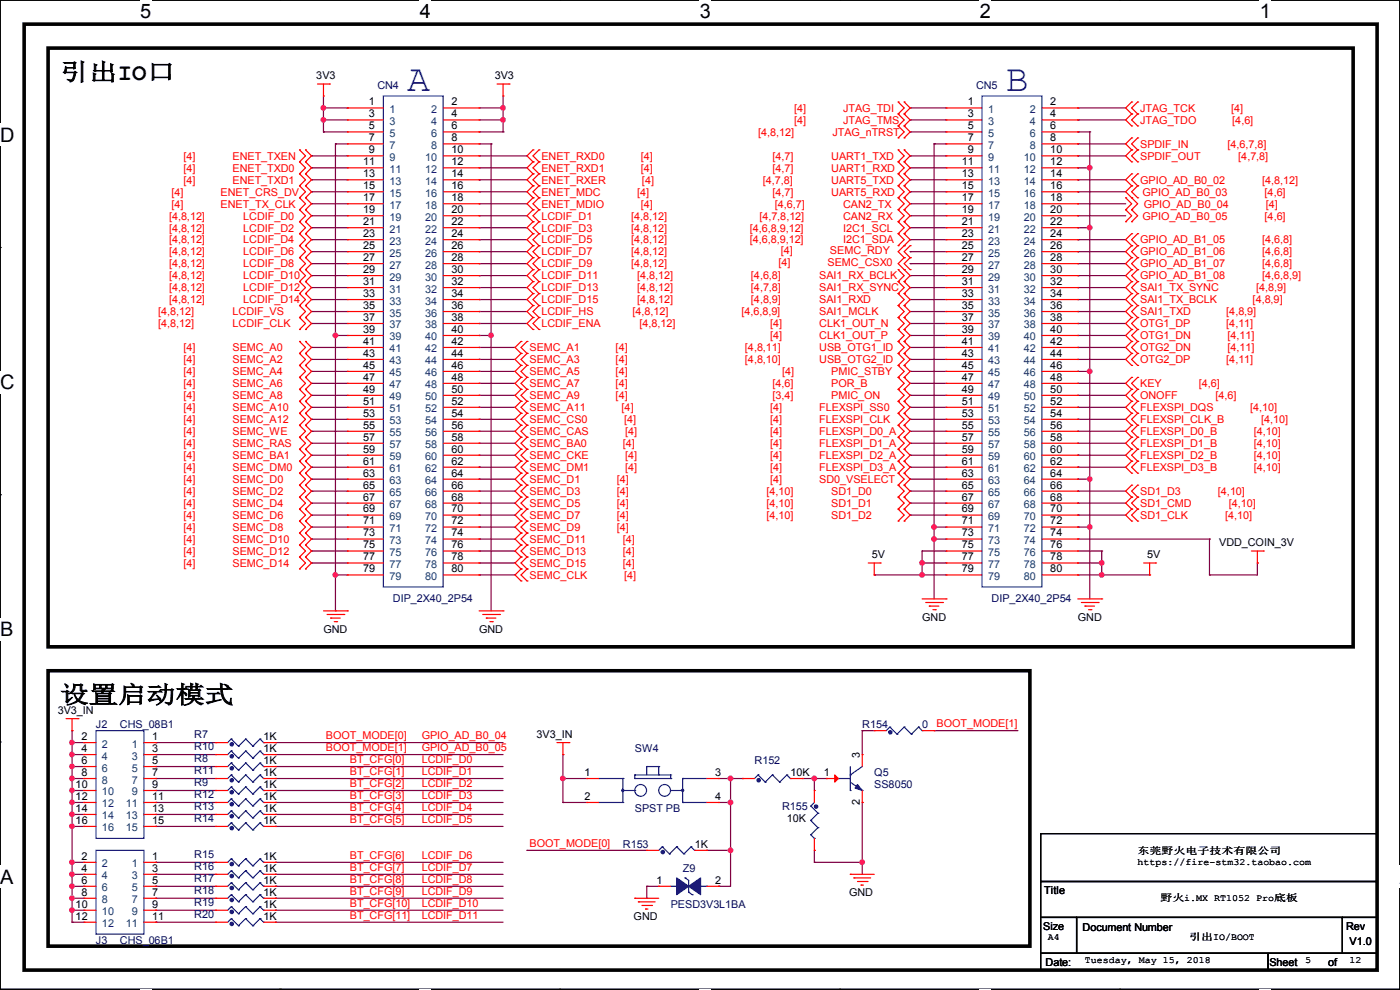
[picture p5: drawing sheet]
<svg xmlns="http://www.w3.org/2000/svg" width="297mm" height="210mm" viewBox="0 0 297 210" stroke-linecap="round" stroke-linejoin="round" font-family="sans-serif">
<defs><g id="words">
<g font-size="8.1" fill="#00f">
<text x="86.4" y="19.3">A</text>
<text x="213.4" y="19.3">B</text>
</g>
<g font-size="5.1">
<text x="12.7" y="17">引出IO口</text>
<text x="12.7" y="149.1">设置启动模式</text>
</g>
<g font-size="4.2">
<text x="29.7" y="3.9">5</text>
<text x="89.1" y="3.9">4</text>
<text x="148.5" y="3.9">3</text>
<text x="207.9" y="3.9">2</text>
<text x="267.2" y="3.9">1</text>
<text x="0" y="30.1">D</text>
<text x="0" y="82.5">C</text>
<text x="0" y="135">B</text>
<text x="0" y="187.4">A</text>
<text x="297" y="187.4">A</text>
</g>
<g font-size="2.3">
<text x="67.1" y="16.8">3V3</text>
<text x="105" y="16.8">3V3</text>
<text x="78.3" y="22.4">1</text>
<text x="95.8" y="22.4">2</text>
<text x="205.3" y="22.4">1</text>
<text x="222.8" y="22.4">2</text>
<text x="78.3" y="24.9">3</text>
<text x="78.3" y="27.4">5</text>
<text x="78.3" y="30">7</text>
<text x="95.8" y="24.9">4</text>
<text x="95.8" y="27.4">6</text>
<text x="95.8" y="30">8</text>
<text x="205.3" y="24.9">3</text>
<text x="205.3" y="27.4">5</text>
<text x="205.3" y="30">7</text>
<text x="222.8" y="24.9">4</text>
<text x="222.8" y="27.4">6</text>
<text x="222.8" y="30">8</text>
<text x="77" y="35.1">11</text>
<text x="78.3" y="32.5">9</text>
<text x="95.8" y="32.5">10</text>
<text x="95.8" y="35.1">12</text>
<text x="204" y="35.1">11</text>
<text x="205.3" y="32.5">9</text>
<text x="222.8" y="32.5">10</text>
<text x="222.8" y="35.1">12</text>
<text x="77" y="37.6">13</text>
<text x="77" y="40.1">15</text>
<text x="95.8" y="37.6">14</text>
<text x="95.8" y="40.1">16</text>
<text x="204" y="37.6">13</text>
<text x="204" y="40.1">15</text>
<text x="222.8" y="37.6">14</text>
<text x="222.8" y="40.1">16</text>
<text x="77" y="42.7">17</text>
<text x="77" y="45.2">19</text>
<text x="77" y="47.8">21</text>
<text x="95.8" y="42.7">18</text>
<text x="95.8" y="45.2">20</text>
<text x="95.8" y="47.8">22</text>
<text x="204" y="42.7">17</text>
<text x="204" y="45.2">19</text>
<text x="204" y="47.8">21</text>
<text x="222.8" y="42.7">18</text>
<text x="222.8" y="45.2">20</text>
<text x="222.8" y="47.8">22</text>
<text x="77" y="50.3">23</text>
<text x="77" y="52.8">25</text>
<text x="95.8" y="50.3">24</text>
<text x="95.8" y="52.8">26</text>
<text x="204" y="50.3">23</text>
<text x="204" y="52.8">25</text>
<text x="222.8" y="50.3">24</text>
<text x="222.8" y="52.8">26</text>
<text x="77" y="55.4">27</text>
<text x="77" y="57.9">29</text>
<text x="95.8" y="55.4">28</text>
<text x="95.8" y="57.9">30</text>
<text x="204" y="55.4">27</text>
<text x="204" y="57.9">29</text>
<text x="222.8" y="55.4">28</text>
<text x="222.8" y="57.9">30</text>
<text x="77" y="60.5">31</text>
<text x="77" y="63">33</text>
<text x="77" y="65.5">35</text>
<text x="95.8" y="60.5">32</text>
<text x="95.8" y="63">34</text>
<text x="95.8" y="65.5">36</text>
<text x="204" y="60.5">31</text>
<text x="204" y="63">33</text>
<text x="204" y="65.5">35</text>
<text x="222.8" y="60.5">32</text>
<text x="222.8" y="63">34</text>
<text x="222.8" y="65.5">36</text>
<text x="77" y="68.1">37</text>
<text x="77" y="70.6">39</text>
<text x="95.8" y="68.1">38</text>
<text x="95.8" y="70.6">40</text>
<text x="204" y="68.1">37</text>
<text x="204" y="70.6">39</text>
<text x="222.8" y="68.1">38</text>
<text x="222.8" y="70.6">40</text>
<text x="77" y="73.2">41</text>
<text x="77" y="75.7">43</text>
<text x="95.8" y="73.2">42</text>
<text x="95.8" y="75.7">44</text>
<text x="204" y="73.2">41</text>
<text x="204" y="75.7">43</text>
<text x="222.8" y="73.2">42</text>
<text x="222.8" y="75.7">44</text>
<text x="77" y="78.2">45</text>
<text x="77" y="80.8">47</text>
<text x="77" y="83.3">49</text>
<text x="95.8" y="78.2">46</text>
<text x="95.8" y="80.8">48</text>
<text x="95.8" y="83.3">50</text>
<text x="204" y="78.2">45</text>
<text x="204" y="80.8">47</text>
<text x="204" y="83.3">49</text>
<text x="222.8" y="78.2">46</text>
<text x="222.8" y="80.8">48</text>
<text x="222.8" y="83.3">50</text>
<text x="77" y="85.9">51</text>
<text x="77" y="88.4">53</text>
<text x="95.8" y="85.9">52</text>
<text x="95.8" y="88.4">54</text>
<text x="204" y="85.9">51</text>
<text x="204" y="88.4">53</text>
<text x="222.8" y="85.9">52</text>
<text x="222.8" y="88.4">54</text>
<text x="77" y="90.9">55</text>
<text x="77" y="93.5">57</text>
<text x="95.8" y="90.9">56</text>
<text x="95.8" y="93.5">58</text>
<text x="204" y="90.9">55</text>
<text x="204" y="93.5">57</text>
<text x="222.8" y="90.9">56</text>
<text x="222.8" y="93.5">58</text>
<text x="77" y="96">59</text>
<text x="77" y="98.6">61</text>
<text x="77" y="101.1">63</text>
<text x="95.8" y="96">60</text>
<text x="95.8" y="98.6">62</text>
<text x="95.8" y="101.1">64</text>
<text x="204" y="96">59</text>
<text x="204" y="98.6">61</text>
<text x="204" y="101.1">63</text>
<text x="222.8" y="96">60</text>
<text x="222.8" y="98.6">62</text>
<text x="222.8" y="101.1">64</text>
<text x="77" y="103.6">65</text>
<text x="77" y="106.2">67</text>
<text x="95.8" y="103.6">66</text>
<text x="95.8" y="106.2">68</text>
<text x="204" y="103.6">65</text>
<text x="204" y="106.2">67</text>
<text x="222.8" y="103.6">66</text>
<text x="222.8" y="106.2">68</text>
<text x="77" y="108.7">69</text>
<text x="77" y="111.3">71</text>
<text x="77" y="113.8">73</text>
<text x="95.8" y="108.7">70</text>
<text x="95.8" y="111.3">72</text>
<text x="95.8" y="113.8">74</text>
<text x="204" y="108.7">69</text>
<text x="204" y="111.3">71</text>
<text x="204" y="113.8">73</text>
<text x="222.8" y="108.7">70</text>
<text x="222.8" y="111.3">72</text>
<text x="222.8" y="113.8">74</text>
<text x="77" y="116.3">75</text>
<text x="77" y="118.9">77</text>
<text x="95.8" y="116.3">76</text>
<text x="95.8" y="118.9">78</text>
<text x="185" y="118.4">5V</text>
<text x="204" y="116.3">75</text>
<text x="204" y="118.9">77</text>
<text x="222.8" y="116.3">76</text>
<text x="222.8" y="118.9">78</text>
<text x="243.4" y="118.4">5V</text>
<text x="258.6" y="115.9">VDD_COIN_3V</text>
<text x="77" y="121.4">79</text>
<text x="95.8" y="121.4">80</text>
<text x="204" y="121.4">79</text>
<text x="222.8" y="121.4">80</text>
<text x="195.6" y="131.7">GND</text>
<text x="228.7" y="131.7">GND</text>
<text x="68.6" y="134.2">GND</text>
<text x="101.6" y="134.2">GND</text>
<text x="12.2" y="151.5">3V3_IN</text>
<text x="17.3" y="157">2</text>
<text x="17.3" y="159.5">4</text>
<text x="32.3" y="157">1</text>
<text x="32.3" y="159.5">3</text>
<text x="55.9" y="157.1">1K</text>
<text x="55.9" y="159.6">1K</text>
<text x="113.8" y="156.5">3V3_IN</text>
<text x="182.4" y="160.8" transform="rotate(-90 182.4 160.8)">3</text>
<text x="16" y="167.1">10</text>
<text x="17.3" y="164.6">8</text>
<text x="17.3" y="162.1">6</text>
<text x="32.3" y="162.1">5</text>
<text x="32.3" y="164.6">7</text>
<text x="32.3" y="167.1">9</text>
<text x="55.9" y="164.7">1K</text>
<text x="55.9" y="167.2">1K</text>
<text x="55.9" y="162.1">1K</text>
<text x="124" y="164.6">1</text>
<text x="151.7" y="164.6">3</text>
<text x="167.7" y="164.7">10K</text>
<text x="174.8" y="164.6">1</text>
<text x="16" y="169.7">12</text>
<text x="16" y="172.2">14</text>
<text x="32.3" y="169.7">11</text>
<text x="32.3" y="172.2">13</text>
<text x="55.9" y="169.8">1K</text>
<text x="55.9" y="172.3">1K</text>
<text x="124" y="169.7">2</text>
<text x="151.7" y="169.7">4</text>
<text x="182.4" y="170.7" transform="rotate(-90 182.4 170.7)">2</text>
<text x="16" y="174.8">16</text>
<text x="32.3" y="174.8">15</text>
<text x="55.9" y="174.8">1K</text>
<text x="147.4" y="179.9">1K</text>
<text x="166.9" y="174.3">10K</text>
<text x="17.3" y="182.4">2</text>
<text x="17.3" y="184.9">4</text>
<text x="32.3" y="182.4">1</text>
<text x="32.3" y="184.9">3</text>
<text x="55.9" y="182.5">1K</text>
<text x="55.9" y="185">1K</text>
<text x="17.3" y="190">8</text>
<text x="17.3" y="187.5">6</text>
<text x="32.3" y="187.5">5</text>
<text x="32.3" y="190">7</text>
<text x="55.9" y="187.5">1K</text>
<text x="55.9" y="190.1">1K</text>
<text x="139.2" y="187.5">1</text>
<text x="151.7" y="187.5">2</text>
<text x="180.1" y="190.1">GND</text>
<text x="221.5" y="189.6">Title</text>
<text x="16" y="192.5">10</text>
<text x="16" y="195.1">12</text>
<text x="32.3" y="192.5">9</text>
<text x="32.3" y="195.1">11</text>
<text x="55.9" y="192.6">1K</text>
<text x="55.9" y="195.2">1K</text>
<text x="134.4" y="195.2">GND</text>
<text x="221.3" y="197.2">Size</text>
<text x="229.7" y="197.4">Document Number</text>
<text x="285.6" y="197.2">Rev</text>
<text x="286.3" y="200.5">V1.0</text>
<text x="221.8" y="204.8">Date:</text>
<text x="269.3" y="204.8">Sheet</text>
<text x="281.7" y="204.8">of</text>
</g>
<g font-size="2.3" fill="#000080">
<text x="80.1" y="18.9">CN4</text>
<text x="207.1" y="18.9">CN5</text>
<text x="83.4" y="127.6">DIP_2X40_2P54</text>
<text x="210.4" y="127.6">DIP_2X40_2P54</text>
<text x="20.4" y="154.5">J2</text>
<text x="25.4" y="154.5">CHS_08B1</text>
<text x="182.9" y="154.5">R154</text>
<text x="195.6" y="154.5">0</text>
<text x="41.2" y="156.5">R7</text>
<text x="41.2" y="159.1">R10</text>
<text x="41.2" y="161.6">R8</text>
<text x="134.7" y="159.6">SW4</text>
<text x="41.2" y="164.2">R11</text>
<text x="41.2" y="166.7">R9</text>
<text x="160.1" y="162.1">R152</text>
<text x="185.5" y="164.7">Q5</text>
<text x="185.5" y="167.2">SS8050</text>
<text x="41.2" y="169.2">R12</text>
<text x="41.2" y="171.8">R13</text>
<text x="134.7" y="172.3">SPST PB</text>
<text x="165.9" y="171.8">R155</text>
<text x="41.2" y="174.3">R14</text>
<text x="132.1" y="179.9">R153</text>
<text x="41.2" y="181.9">R15</text>
<text x="41.2" y="184.5">R16</text>
<text x="144.8" y="185">Z9</text>
<text x="41.2" y="187">R17</text>
<text x="41.2" y="189.6">R18</text>
<text x="41.2" y="192.1">R19</text>
<text x="41.2" y="194.6">R20</text>
<text x="142.3" y="192.6">PESD3V3L1BA</text>
<text x="20.4" y="200.2">J3</text>
<text x="25.4" y="200.2">CHS_06B1</text>
</g>
<g font-size="2.3" fill="#004080">
<text x="82.6" y="24">1</text>
<text x="91.5" y="24">2</text>
<text x="209.6" y="24">1</text>
<text x="218.5" y="24">2</text>
<text x="82.6" y="26.5">3</text>
<text x="82.6" y="29">5</text>
<text x="91.5" y="26.5">4</text>
<text x="91.5" y="29">6</text>
<text x="209.6" y="26.5">3</text>
<text x="209.6" y="29">5</text>
<text x="218.5" y="26.5">4</text>
<text x="218.5" y="29">6</text>
<text x="82.6" y="31.6">7</text>
<text x="82.6" y="34.1">9</text>
<text x="90.2" y="34.1">10</text>
<text x="91.5" y="31.6">8</text>
<text x="209.6" y="31.6">7</text>
<text x="209.6" y="34.1">9</text>
<text x="217.2" y="34.1">10</text>
<text x="218.5" y="31.6">8</text>
<text x="82.6" y="36.7">11</text>
<text x="82.6" y="39.2">13</text>
<text x="82.6" y="41.7">15</text>
<text x="90.2" y="36.7">12</text>
<text x="90.2" y="39.2">14</text>
<text x="90.2" y="41.7">16</text>
<text x="209.6" y="36.7">11</text>
<text x="209.6" y="39.2">13</text>
<text x="209.6" y="41.7">15</text>
<text x="217.2" y="36.7">12</text>
<text x="217.2" y="39.2">14</text>
<text x="217.2" y="41.7">16</text>
<text x="82.6" y="44.3">17</text>
<text x="82.6" y="46.8">19</text>
<text x="90.2" y="44.3">18</text>
<text x="90.2" y="46.8">20</text>
<text x="209.6" y="44.3">17</text>
<text x="209.6" y="46.8">19</text>
<text x="217.2" y="44.3">18</text>
<text x="217.2" y="46.8">20</text>
<text x="82.6" y="49.4">21</text>
<text x="82.6" y="51.9">23</text>
<text x="90.2" y="49.4">22</text>
<text x="90.2" y="51.9">24</text>
<text x="209.6" y="49.4">21</text>
<text x="209.6" y="51.9">23</text>
<text x="217.2" y="49.4">22</text>
<text x="217.2" y="51.9">24</text>
<text x="82.6" y="54.4">25</text>
<text x="82.6" y="57">27</text>
<text x="82.6" y="59.5">29</text>
<text x="90.2" y="54.4">26</text>
<text x="90.2" y="57">28</text>
<text x="90.2" y="59.5">30</text>
<text x="209.6" y="54.4">25</text>
<text x="209.6" y="57">27</text>
<text x="209.6" y="59.5">29</text>
<text x="217.2" y="54.4">26</text>
<text x="217.2" y="57">28</text>
<text x="217.2" y="59.5">30</text>
<text x="82.6" y="62.1">31</text>
<text x="82.6" y="64.6">33</text>
<text x="90.2" y="62.1">32</text>
<text x="90.2" y="64.6">34</text>
<text x="209.6" y="62.1">31</text>
<text x="209.6" y="64.6">33</text>
<text x="217.2" y="62.1">32</text>
<text x="217.2" y="64.6">34</text>
<text x="82.6" y="67.1">35</text>
<text x="82.6" y="69.7">37</text>
<text x="90.2" y="67.1">36</text>
<text x="90.2" y="69.7">38</text>
<text x="209.6" y="67.1">35</text>
<text x="209.6" y="69.7">37</text>
<text x="217.2" y="67.1">36</text>
<text x="217.2" y="69.7">38</text>
<text x="82.6" y="72.2">39</text>
<text x="82.6" y="74.8">41</text>
<text x="82.6" y="77.3">43</text>
<text x="90.2" y="72.2">40</text>
<text x="90.2" y="74.8">42</text>
<text x="90.2" y="77.3">44</text>
<text x="209.6" y="72.2">39</text>
<text x="209.6" y="74.8">41</text>
<text x="209.6" y="77.3">43</text>
<text x="217.2" y="72.2">40</text>
<text x="217.2" y="74.8">42</text>
<text x="217.2" y="77.3">44</text>
<text x="82.6" y="79.8">45</text>
<text x="82.6" y="82.4">47</text>
<text x="90.2" y="79.8">46</text>
<text x="90.2" y="82.4">48</text>
<text x="209.6" y="79.8">45</text>
<text x="209.6" y="82.4">47</text>
<text x="217.2" y="79.8">46</text>
<text x="217.2" y="82.4">48</text>
<text x="82.6" y="84.9">49</text>
<text x="82.6" y="87.5">51</text>
<text x="90.2" y="84.9">50</text>
<text x="90.2" y="87.5">52</text>
<text x="209.6" y="84.9">49</text>
<text x="209.6" y="87.5">51</text>
<text x="217.2" y="84.9">50</text>
<text x="217.2" y="87.5">52</text>
<text x="82.6" y="90">53</text>
<text x="82.6" y="92.5">55</text>
<text x="82.6" y="95.1">57</text>
<text x="90.2" y="90">54</text>
<text x="90.2" y="92.5">56</text>
<text x="90.2" y="95.1">58</text>
<text x="209.6" y="90">53</text>
<text x="209.6" y="92.5">55</text>
<text x="209.6" y="95.1">57</text>
<text x="217.2" y="90">54</text>
<text x="217.2" y="92.5">56</text>
<text x="217.2" y="95.1">58</text>
<text x="82.6" y="97.6">59</text>
<text x="82.6" y="100.2">61</text>
<text x="90.2" y="97.6">60</text>
<text x="90.2" y="100.2">62</text>
<text x="209.6" y="97.6">59</text>
<text x="209.6" y="100.2">61</text>
<text x="217.2" y="97.6">60</text>
<text x="217.2" y="100.2">62</text>
<text x="82.6" y="102.7">63</text>
<text x="82.6" y="105.2">65</text>
<text x="82.6" y="107.8">67</text>
<text x="90.2" y="102.7">64</text>
<text x="90.2" y="105.2">66</text>
<text x="90.2" y="107.8">68</text>
<text x="209.6" y="102.7">63</text>
<text x="209.6" y="105.2">65</text>
<text x="209.6" y="107.8">67</text>
<text x="217.2" y="102.7">64</text>
<text x="217.2" y="105.2">66</text>
<text x="217.2" y="107.8">68</text>
<text x="82.6" y="110.3">69</text>
<text x="82.6" y="112.9">71</text>
<text x="90.2" y="110.3">70</text>
<text x="90.2" y="112.9">72</text>
<text x="209.6" y="110.3">69</text>
<text x="209.6" y="112.9">71</text>
<text x="217.2" y="110.3">70</text>
<text x="217.2" y="112.9">72</text>
<text x="82.6" y="115.4">73</text>
<text x="82.6" y="117.9">75</text>
<text x="90.2" y="115.4">74</text>
<text x="90.2" y="117.9">76</text>
<text x="209.6" y="115.4">73</text>
<text x="209.6" y="117.9">75</text>
<text x="217.2" y="115.4">74</text>
<text x="217.2" y="117.9">76</text>
<text x="82.6" y="120.5">77</text>
<text x="82.6" y="123">79</text>
<text x="90.2" y="120.5">78</text>
<text x="90.2" y="123">80</text>
<text x="209.6" y="120.5">77</text>
<text x="209.6" y="123">79</text>
<text x="217.2" y="120.5">78</text>
<text x="217.2" y="123">80</text>
<text x="21.6" y="158.6">2</text>
<text x="21.6" y="161.1">4</text>
<text x="28" y="158.6">1</text>
<text x="28" y="161.1">3</text>
<text x="21.6" y="166.2">8</text>
<text x="21.6" y="163.7">6</text>
<text x="28" y="163.7">5</text>
<text x="28" y="166.2">7</text>
<text x="21.6" y="168.7">10</text>
<text x="21.6" y="171.3">12</text>
<text x="21.6" y="173.8">14</text>
<text x="26.7" y="171.3">11</text>
<text x="26.7" y="173.8">13</text>
<text x="28" y="168.7">9</text>
<text x="21.6" y="176.4">16</text>
<text x="26.7" y="176.4">15</text>
<text x="21.6" y="184">2</text>
<text x="28" y="184">1</text>
<text x="21.6" y="186.5">4</text>
<text x="21.6" y="191.6">8</text>
<text x="21.6" y="189.1">6</text>
<text x="28" y="186.5">3</text>
<text x="28" y="189.1">5</text>
<text x="28" y="191.6">7</text>
<text x="21.6" y="194.1">10</text>
<text x="21.6" y="196.7">12</text>
<text x="26.7" y="196.7">11</text>
<text x="28" y="194.1">9</text>
</g>
<g font-size="2.3" fill="#f00">
<text x="168.5" y="23.7">[4]</text>
<text x="178.9" y="23.7">JTAG_TDI</text>
<text x="241.9" y="23.7">JTAG_TCK</text>
<text x="261.2" y="23.7">[4]</text>
<text x="160.8" y="28.8">[4,8,12]</text>
<text x="168.5" y="26.2">[4]</text>
<text x="176.6" y="28.8">JTAG_nTRST</text>
<text x="178.9" y="26.2">JTAG_TMS</text>
<text x="241.9" y="26.2">JTAG_TDO</text>
<text x="261.4" y="26.2">[4,6]</text>
<text x="38.9" y="33.9">[4]</text>
<text x="49.3" y="33.9">ENET_TXEN</text>
<text x="114.9" y="33.9">ENET_RXD0</text>
<text x="135.9" y="33.9">[4]</text>
<text x="163.9" y="33.9">[4,7]</text>
<text x="176.3" y="33.9">UART1_TXD</text>
<text x="241.9" y="31.3">SPDIF_IN</text>
<text x="241.9" y="33.9">SPDIF_OUT</text>
<text x="260.4" y="31.3">[4,6,7,8]</text>
<text x="262.7" y="33.9">[4,7,8]</text>
<text x="36.4" y="41.5">[4]</text>
<text x="38.9" y="36.4">[4]</text>
<text x="38.9" y="38.9">[4]</text>
<text x="46.8" y="41.5">ENET_CRS_DV</text>
<text x="49.3" y="36.4">ENET_TXD0</text>
<text x="49.3" y="38.9">ENET_TXD1</text>
<text x="114.9" y="38.9">ENET_RXER</text>
<text x="114.9" y="41.5">ENET_MDC</text>
<text x="114.9" y="36.4">ENET_RXD1</text>
<text x="135.2" y="41.5">[4]</text>
<text x="135.9" y="36.4">[4]</text>
<text x="136.2" y="38.9">[4]</text>
<text x="161.8" y="38.9">[4,7,8]</text>
<text x="163.9" y="36.4">[4,7]</text>
<text x="163.9" y="41.5">[4,7]</text>
<text x="176.3" y="36.4">UART1_RXD</text>
<text x="176.3" y="38.9">UART5_TXD</text>
<text x="176.3" y="41.5">UART5_RXD</text>
<text x="241.9" y="38.9">GPIO_AD_B0_02</text>
<text x="242.4" y="41.5">GPIO_AD_B0_03</text>
<text x="267.8" y="38.9">[4,8,12]</text>
<text x="268.3" y="41.5">[4,6]</text>
<text x="35.9" y="46.6">[4,8,12]</text>
<text x="36.4" y="44">[4]</text>
<text x="46.8" y="44">ENET_TX_CLK</text>
<text x="51.6" y="46.6">LCDIF_D0</text>
<text x="114.9" y="46.6">LCDIF_D1</text>
<text x="114.9" y="44">ENET_MDIO</text>
<text x="133.9" y="46.6">[4,8,12]</text>
<text x="135.9" y="44">[4]</text>
<text x="161.1" y="46.6">[4,7,8,12]</text>
<text x="164.4" y="44">[4,6,7]</text>
<text x="178.9" y="44">CAN2_TX</text>
<text x="178.9" y="46.6">CAN2_RX</text>
<text x="242.4" y="46.6">GPIO_AD_B0_05</text>
<text x="242.6" y="44">GPIO_AD_B0_04</text>
<text x="268.3" y="46.6">[4,6]</text>
<text x="268.5" y="44">[4]</text>
<text x="35.9" y="49.1">[4,8,12]</text>
<text x="35.9" y="51.6">[4,8,12]</text>
<text x="51.6" y="49.1">LCDIF_D2</text>
<text x="51.6" y="51.6">LCDIF_D4</text>
<text x="114.9" y="49.1">LCDIF_D3</text>
<text x="114.9" y="51.6">LCDIF_D5</text>
<text x="133.9" y="49.1">[4,8,12]</text>
<text x="133.9" y="51.6">[4,8,12]</text>
<text x="159.1" y="49.1">[4,6,8,9,12]</text>
<text x="159.1" y="51.6">[4,6,8,9,12]</text>
<text x="165.7" y="53.9">[4]</text>
<text x="176.1" y="53.9">SEMC_RDY</text>
<text x="178.9" y="49.1">I2C1_SCL</text>
<text x="178.9" y="51.6">I2C1_SDA</text>
<text x="241.9" y="51.6">GPIO_AD_B1_05</text>
<text x="267.8" y="51.6">[4,6,8]</text>
<text x="35.9" y="54.2">[4,8,12]</text>
<text x="35.9" y="56.7">[4,8,12]</text>
<text x="35.9" y="59.3">[4,8,12]</text>
<text x="51.6" y="54.2">LCDIF_D6</text>
<text x="51.6" y="56.7">LCDIF_D8</text>
<text x="51.6" y="59.3">LCDIF_D10</text>
<text x="114.9" y="54.2">LCDIF_D7</text>
<text x="114.9" y="56.7">LCDIF_D9</text>
<text x="114.9" y="59.3">LCDIF_D11</text>
<text x="133.9" y="54.2">[4,8,12]</text>
<text x="133.9" y="56.7">[4,8,12]</text>
<text x="135.2" y="59.3">[4,8,12]</text>
<text x="159.3" y="59.3">[4,6,8]</text>
<text x="165.2" y="56.5">[4]</text>
<text x="173.8" y="59.3">SAI1_RX_BCLK</text>
<text x="175.6" y="56.5">SEMC_CSX0</text>
<text x="241.9" y="59.3">GPIO_AD_B1_08</text>
<text x="241.9" y="54.2">GPIO_AD_B1_06</text>
<text x="241.9" y="56.7">GPIO_AD_B1_07</text>
<text x="267.8" y="59.3">[4,6,8,9]</text>
<text x="267.8" y="54.2">[4,6,8]</text>
<text x="267.8" y="56.7">[4,6,8]</text>
<text x="35.9" y="61.8">[4,8,12]</text>
<text x="35.9" y="64.3">[4,8,12]</text>
<text x="51.6" y="61.8">LCDIF_D12</text>
<text x="51.6" y="64.3">LCDIF_D14</text>
<text x="114.9" y="61.8">LCDIF_D13</text>
<text x="114.9" y="64.3">LCDIF_D15</text>
<text x="135.2" y="61.8">[4,8,12]</text>
<text x="135.2" y="64.3">[4,8,12]</text>
<text x="159.3" y="61.8">[4,7,8]</text>
<text x="159.3" y="64.3">[4,8,9]</text>
<text x="173.8" y="61.8">SAI1_RX_SYNC</text>
<text x="173.8" y="64.3">SAI1_RXD</text>
<text x="241.9" y="61.8">SAI1_TX_SYNC</text>
<text x="241.9" y="64.3">SAI1_TX_BCLK</text>
<text x="265.7" y="64.3">[4,8,9]</text>
<text x="266.5" y="61.8">[4,8,9]</text>
<text x="33.6" y="69.4">[4,8,12]</text>
<text x="33.6" y="66.9">[4,8,12]</text>
<text x="49.3" y="69.4">LCDIF_CLK</text>
<text x="49.3" y="66.9">LCDIF_VS</text>
<text x="114.9" y="66.9">LCDIF_HS</text>
<text x="114.9" y="69.4">LCDIF_ENA</text>
<text x="134.2" y="66.9">[4,8,12]</text>
<text x="135.7" y="69.4">[4,8,12]</text>
<text x="157.3" y="66.9">[4,6,8,9]</text>
<text x="163.4" y="69.4">[4]</text>
<text x="163.4" y="72">[4]</text>
<text x="173.8" y="69.4">CLK1_OUT_N</text>
<text x="173.8" y="66.9">SAI1_MCLK</text>
<text x="173.8" y="72">CLK1_OUT_P</text>
<text x="241.9" y="66.9">SAI1_TXD</text>
<text x="241.9" y="69.4">OTG1_DP</text>
<text x="241.9" y="72">OTG1_DN</text>
<text x="260.2" y="66.9">[4,8,9]</text>
<text x="260.2" y="69.4">[4,11]</text>
<text x="260.4" y="72">[4,11]</text>
<text x="38.9" y="74.5">[4]</text>
<text x="38.9" y="77">[4]</text>
<text x="49.3" y="74.5">SEMC_A0</text>
<text x="49.3" y="77">SEMC_A2</text>
<text x="112.3" y="74.5">SEMC_A1</text>
<text x="112.3" y="77">SEMC_A3</text>
<text x="130.6" y="74.5">[4]</text>
<text x="130.6" y="77">[4]</text>
<text x="158" y="74.5">[4,8,11]</text>
<text x="158" y="77">[4,8,10]</text>
<text x="173.8" y="74.5">USB_OTG1_ID</text>
<text x="173.8" y="77">USB_OTG2_ID</text>
<text x="241.9" y="74.5">OTG2_DN</text>
<text x="241.9" y="77">OTG2_DP</text>
<text x="260.2" y="77">[4,11]</text>
<text x="260.4" y="74.5">[4,11]</text>
<text x="38.9" y="79.6">[4]</text>
<text x="38.9" y="82.1">[4]</text>
<text x="49.3" y="79.6">SEMC_A4</text>
<text x="49.3" y="82.1">SEMC_A6</text>
<text x="112.3" y="79.6">SEMC_A5</text>
<text x="112.3" y="82.1">SEMC_A7</text>
<text x="130.6" y="79.6">[4]</text>
<text x="130.6" y="82.1">[4]</text>
<text x="163.9" y="82.1">[4,6]</text>
<text x="165.9" y="79.6">[4]</text>
<text x="176.3" y="79.6">PMIC_STBY</text>
<text x="176.3" y="82.1">POR_B</text>
<text x="241.9" y="82.1">KEY</text>
<text x="254.3" y="82.1">[4,6]</text>
<text x="38.9" y="84.7">[4]</text>
<text x="38.9" y="87.2">[4]</text>
<text x="38.9" y="89.7">[4]</text>
<text x="49.3" y="84.7">SEMC_A8</text>
<text x="49.3" y="87.2">SEMC_A10</text>
<text x="49.3" y="89.7">SEMC_A12</text>
<text x="112.3" y="84.7">SEMC_A9</text>
<text x="112.3" y="87.2">SEMC_A11</text>
<text x="112.3" y="89.7">SEMC_CS0</text>
<text x="130.6" y="84.7">[4]</text>
<text x="131.9" y="87.2">[4]</text>
<text x="132.4" y="89.7">[4]</text>
<text x="163.4" y="87.2">[4]</text>
<text x="163.4" y="89.7">[4]</text>
<text x="163.9" y="84.7">[3,4]</text>
<text x="173.8" y="87.2">FLEXSPI_SS0</text>
<text x="173.8" y="89.7">FLEXSPI_CLK</text>
<text x="176.3" y="84.7">PMIC_ON</text>
<text x="241.9" y="87.2">FLEXSPI_DQS</text>
<text x="241.9" y="89.7">FLEXSPI_CLK_B</text>
<text x="241.9" y="84.7">ONOFF</text>
<text x="257.9" y="84.7">[4,6]</text>
<text x="265.2" y="87.2">[4,10]</text>
<text x="267.5" y="89.7">[4,10]</text>
<text x="38.9" y="94.8">[4]</text>
<text x="38.9" y="92.3">[4]</text>
<text x="49.3" y="94.8">SEMC_RAS</text>
<text x="49.3" y="92.3">SEMC_WE</text>
<text x="112.3" y="92.3">SEMC_CAS</text>
<text x="112.3" y="94.8">SEMC_BA0</text>
<text x="132.1" y="94.8">[4]</text>
<text x="132.6" y="92.3">[4]</text>
<text x="163.4" y="92.3">[4]</text>
<text x="163.4" y="94.8">[4]</text>
<text x="173.8" y="92.3">FLEXSPI_D0_A</text>
<text x="173.8" y="94.8">FLEXSPI_D1_A</text>
<text x="241.9" y="92.3">FLEXSPI_D0_B</text>
<text x="241.9" y="94.8">FLEXSPI_D1_B</text>
<text x="266" y="92.3">[4,10]</text>
<text x="266" y="94.8">[4,10]</text>
<text x="38.9" y="97.4">[4]</text>
<text x="38.9" y="99.9">[4]</text>
<text x="49.3" y="97.4">SEMC_BA1</text>
<text x="49.3" y="99.9">SEMC_DM0</text>
<text x="112.3" y="99.9">SEMC_DM1</text>
<text x="112.3" y="97.4">SEMC_CKE</text>
<text x="132.6" y="99.9">[4]</text>
<text x="132.6" y="97.4">[4]</text>
<text x="163.4" y="97.4">[4]</text>
<text x="163.4" y="99.9">[4]</text>
<text x="173.8" y="97.4">FLEXSPI_D2_A</text>
<text x="173.8" y="99.9">FLEXSPI_D3_A</text>
<text x="241.9" y="97.4">FLEXSPI_D2_B</text>
<text x="241.9" y="99.9">FLEXSPI_D3_B</text>
<text x="266" y="97.4">[4,10]</text>
<text x="266" y="99.9">[4,10]</text>
<text x="38.9" y="102.4">[4]</text>
<text x="38.9" y="105">[4]</text>
<text x="38.9" y="107.5">[4]</text>
<text x="49.3" y="102.4">SEMC_D0</text>
<text x="49.3" y="105">SEMC_D2</text>
<text x="49.3" y="107.5">SEMC_D4</text>
<text x="112.3" y="102.4">SEMC_D1</text>
<text x="112.3" y="105">SEMC_D3</text>
<text x="112.3" y="107.5">SEMC_D5</text>
<text x="130.9" y="102.4">[4]</text>
<text x="130.9" y="105">[4]</text>
<text x="130.9" y="107.5">[4]</text>
<text x="162.6" y="105">[4,10]</text>
<text x="162.6" y="107.5">[4,10]</text>
<text x="163.4" y="102.4">[4]</text>
<text x="173.8" y="102.4">SD0_VSELECT</text>
<text x="176.3" y="105">SD1_D0</text>
<text x="176.3" y="107.5">SD1_D1</text>
<text x="241.9" y="105">SD1_D3</text>
<text x="241.9" y="107.5">SD1_CMD</text>
<text x="258.4" y="105">[4,10]</text>
<text x="260.7" y="107.5">[4,10]</text>
<text x="38.9" y="110.1">[4]</text>
<text x="38.9" y="112.6">[4]</text>
<text x="49.3" y="110.1">SEMC_D6</text>
<text x="49.3" y="112.6">SEMC_D8</text>
<text x="112.3" y="110.1">SEMC_D7</text>
<text x="112.3" y="112.6">SEMC_D9</text>
<text x="130.9" y="110.1">[4]</text>
<text x="130.9" y="112.6">[4]</text>
<text x="162.6" y="110.1">[4,10]</text>
<text x="176.3" y="110.1">SD1_D2</text>
<text x="241.9" y="110.1">SD1_CLK</text>
<text x="259.9" y="110.1">[4,10]</text>
<text x="38.9" y="115.1">[4]</text>
<text x="38.9" y="117.7">[4]</text>
<text x="49.3" y="115.1">SEMC_D10</text>
<text x="49.3" y="117.7">SEMC_D12</text>
<text x="112.3" y="115.1">SEMC_D11</text>
<text x="112.3" y="117.7">SEMC_D13</text>
<text x="132.1" y="115.1">[4]</text>
<text x="132.1" y="117.7">[4]</text>
<text x="38.9" y="120.2">[4]</text>
<text x="49.3" y="120.2">SEMC_D14</text>
<text x="112.3" y="122.8">SEMC_CLK</text>
<text x="112.3" y="120.2">SEMC_D15</text>
<text x="132.1" y="120.2">[4]</text>
<text x="132.4" y="122.8">[4]</text>
<text x="198.7" y="154.3">BOOT_MODE[1]</text>
<text x="69.1" y="156.8">BOOT_MODE[0]</text>
<text x="69.1" y="159.3">BOOT_MODE[1]</text>
<text x="74.2" y="161.9">BT_CFG[0]</text>
<text x="89.5" y="156.8">GPIO_AD_B0_04</text>
<text x="89.5" y="161.9">LCDIF_D0</text>
<text x="89.5" y="159.3">GPIO_AD_B0_05</text>
<text x="74.2" y="164.4">BT_CFG[1]</text>
<text x="74.2" y="167">BT_CFG[2]</text>
<text x="89.5" y="164.4">LCDIF_D1</text>
<text x="89.5" y="167">LCDIF_D2</text>
<text x="74.2" y="169.5">BT_CFG[3]</text>
<text x="74.2" y="172">BT_CFG[4]</text>
<text x="89.5" y="169.5">LCDIF_D3</text>
<text x="89.5" y="172">LCDIF_D4</text>
<text x="74.2" y="174.6">BT_CFG[5]</text>
<text x="89.5" y="174.6">LCDIF_D5</text>
<text x="112.3" y="179.7">BOOT_MODE[0]</text>
<text x="74.2" y="182.2">BT_CFG[6]</text>
<text x="74.2" y="184.7">BT_CFG[7]</text>
<text x="89.5" y="182.2">LCDIF_D6</text>
<text x="89.5" y="184.7">LCDIF_D7</text>
<text x="74.2" y="189.8">BT_CFG[9]</text>
<text x="74.2" y="187.3">BT_CFG[8]</text>
<text x="89.5" y="189.8">LCDIF_D9</text>
<text x="89.5" y="187.3">LCDIF_D8</text>
<text x="74.2" y="192.4">BT_CFG[10]</text>
<text x="74.2" y="194.9">BT_CFG[11]</text>
<text x="89.5" y="192.4">LCDIF_D10</text>
<text x="89.5" y="194.9">LCDIF_D11</text>
</g>
<g font-size="2">
<text x="241.3" y="183.5">https://fire-stm32.taobao.com</text>
<text x="241.3" y="181.2">东莞野火电子技术有限公司</text>
<text x="246.2" y="191.1">野火i.MX RT1052 Pro底板</text>
<text x="222.3" y="199.5">A4</text>
<text x="252.3" y="199.5">引出IO/BOOT</text>
<text x="230.2" y="204.3">Tuesday, May 15, 2018</text>
<text x="276.9" y="204.3">5</text>
<text x="286.3" y="204.3">12</text>
</g>
</g></defs>
<path d="M0 0h297v209.8h-297z" fill="none" stroke="#000" stroke-width=".25"/>
<g fill="#fff">
<path d="M29.7 0h2.4v4.8h-2.4z"/>
<path d="M29.7 209.8h2.4v.2h-2.4z"/>
</g>
<path d="M59.4 0h.1M59.4 209.8h.1" fill="none" stroke="#000" stroke-width=".25"/>
<g fill="#fff">
<path d="M89.1 0h2.3v4.8h-2.3z"/>
<path d="M89.1 209.8h2.3v.2h-2.3z"/>
</g>
<path d="M118.8 0h.1M118.8 209.8h.1" fill="none" stroke="#000" stroke-width=".25"/>
<g fill="#fff">
<path d="M148.5 0h2.3v4.8h-2.3z"/>
<path d="M148.5 209.8h2.3v.2h-2.3z"/>
</g>
<path d="M178.2 0h.1M178.2 209.8h.1" fill="none" stroke="#000" stroke-width=".25"/>
<g fill="#fff">
<path d="M207.9 0h2.3v4.8h-2.3z"/>
<path d="M207.9 209.8h2.3v.2h-2.3z"/>
</g>
<path d="M237.6 0h.1M237.6 209.8h.1" fill="none" stroke="#000" stroke-width=".25"/>
<g fill="#fff">
<path d="M267.3 0h2.3v4.8h-2.3z"/>
<path d="M267.3 209.8h2.3v.2h-2.3z"/>
<path d="M0 26.2h3.1v4.8h-3.1z"/>
<path d="M0 78.7h3.1v4.7h-3.1z"/>
</g>
<path d="M0 52.5h.1M297 52.5h.1" fill="none" stroke="#000" stroke-width=".25"/>
<path d="M0 131.1h2.9v4.8h-2.9z" fill="#fff"/>
<path d="M0 104.9h.1M297 104.9h.1" fill="none" stroke="#000" stroke-width=".25"/>
<g fill="#fff">
<path d="M0 183.6h2.9v4.7h-2.9z"/>
<path d="M296.9 183.6h.1v4.7h-.1z"/>
</g>
<path d="M0 157.4h.1M297 157.4h.1M220.8 176.8h71.3v10.2h-71.3zM220.8 187h71.3v7.6h-71.3zM220.8 194.6h7.6v7.6h-7.6zM228.4 194.6h56.4v7.6h-56.4zM284.8 194.6h7.3v7.6h-7.3zM220.8 202.2h48.2v3.6h-48.2zM269 202.2h23.1v3.6h-23.1z" fill="none" stroke="#000" stroke-width=".25"/>
<path d="M5.1 5.1h287v200.7h-287zM10.2 10.2h276.9v127h-276.9zM10.2 142.3h208.3v58.4h-208.3z" fill="none" stroke="#000" stroke-width=".76"/>
<g fill="none" stroke="#800040" stroke-width=".25">
<path d="M66.1 35.6h.1M66.1 38.1h.1M66.1 33.1h.1M66.1 35.6h7.6M66.1 33.1h7.6M66.1 38.1h7.6M68.6 28h.1M68.6 22.9h.1M68.6 25.4h.1M68.6 28h5.1M68.6 22.9h5.1M68.6 25.4h5.1"/>
<path d="M68.6 20.4v7.6M71.2 30.5h.1M71.2 30.5h2.5M71.2 30.5v99.1M73.7 22.9h.1M101.6 33.1h.1M101.6 38.1h.1M101.6 35.6h.1M101.6 30.5h.1M101.6 28h.1M101.6 30.5h2.6M101.6 35.6h10.2"/>
<path d="M101.6 28h5.1M101.6 33.1h10.2M101.6 38.1h10.2M101.6 22.9h5.1M101.6 25.4h5.1M104.2 30.5h.1M104.2 30.5v99.1M106.7 22.9h.1M106.7 25.4h.1M106.7 28h.1M106.7 20.4v7.6M193.1 28h.1"/>
<path d="M193.1 35.6h.1M193.1 33.1h.1M193.1 38.1h.1M193.1 22.9h.1M193.1 25.4h.1M193.1 35.6h7.6M193.1 28h7.6M193.1 33.1h7.6M193.1 38.1h7.6M193.1 22.9h7.6M193.1 25.4h7.6M198.2 30.5h.1"/>
<path d="M198.2 30.5v96.5M198.2 30.5h2.5M228.6 35.6h.1M228.6 28h.1M228.6 30.5h.1M228.6 33.1h.1M228.6 38.1h.1M228.6 22.9h.1M228.6 25.4h.1M228.6 30.5h10.2M228.6 35.6h2.6M228.6 28h2.6"/>
<path d="M228.6 33.1h10.2M228.6 38.1h10.2M228.6 22.9h10.2M228.6 25.4h10.2M231.2 35.6h.1M231.2 28h.1M231.2 28v99M66.1 45.8h.1M66.1 48.3h.1M66.1 50.8h.1M66.1 53.4h.1M66.1 55.9h.1"/>
<path d="M66.1 58.5h.1M66.1 40.7h.1M66.1 43.2h.1M66.1 58.5h7.6M66.1 48.3h7.6M66.1 50.8h7.6M66.1 53.4h7.6M66.1 55.9h7.6M66.1 40.7h7.6M66.1 43.2h7.6M66.1 45.8h7.6M101.6 45.8h.1"/>
<path d="M101.6 48.3h.1M101.6 50.8h.1M101.6 53.4h.1M101.6 55.9h.1M101.6 58.5h.1M101.6 40.7h.1M101.6 43.2h.1M101.6 58.5h10.2M101.6 48.3h10.2M101.6 50.8h10.2M101.6 53.4h10.2M101.6 55.9h10.2"/>
<path d="M101.6 40.7h10.2M101.6 43.2h10.2M101.6 45.8h10.2M193.1 58.5h.1M193.1 48.3h.1M193.1 50.8h.1M193.1 53.4h.1M193.1 55.9h.1M193.1 40.7h.1M193.1 43.2h.1M193.1 45.8h.1M193.1 58.5h7.6"/>
<path d="M193.1 48.3h7.6M193.1 50.8h7.6M193.1 53.4h7.6M193.1 55.9h7.6M193.1 40.7h7.6M193.1 43.2h7.6M193.1 45.8h7.6M228.6 58.5h.1M228.6 48.3h.1M228.6 53.4h.1M228.6 50.8h.1M228.6 55.9h.1"/>
<path d="M228.6 43.2h.1M228.6 45.8h.1M228.6 40.7h.1M228.6 58.5h10.2M228.6 48.3h2.6M228.6 50.8h10.2M228.6 53.4h10.2M228.6 55.9h10.2M228.6 40.7h10.2M228.6 43.2h10.2M228.6 45.8h10.2M231.2 48.3h.1"/>
<path d="M66.1 73.7h.1M66.1 76.2h.1M66.1 78.8h.1M66.1 61h.1M66.1 63.5h.1M66.1 68.6h.1M66.1 66.1h.1M66.1 68.6h7.6M66.1 61h7.6M66.1 63.5h7.6M66.1 66.1h7.6M66.1 78.8h7.6"/>
<path d="M66.1 73.7h7.6M66.1 76.2h7.6M71.2 71.2h.1M71.2 71.2h2.5M101.6 73.7h.1M101.6 76.2h.1M101.6 78.8h.1M101.6 61h.1M101.6 63.5h.1M101.6 66.1h.1M101.6 68.6h.1M101.6 71.2h.1"/>
<path d="M101.6 68.6h10.2M101.6 61h10.2M101.6 63.5h10.2M101.6 66.1h10.2M101.6 78.8h7.7M101.6 73.7h7.7M101.6 76.2h7.7M101.6 71.2h2.6M104.2 71.2h.1M193.1 68.6h.1M193.1 61h.1M193.1 63.5h.1"/>
<path d="M193.1 66.1h.1M193.1 78.8h.1M193.1 71.2h.1M193.1 73.7h.1M193.1 76.2h.1M193.1 68.6h7.6M193.1 61h7.6M193.1 63.5h7.6M193.1 66.1h7.6M193.1 78.8h7.6M193.1 73.7h7.6M193.1 76.2h7.6"/>
<path d="M193.1 71.2h7.6M228.6 61h.1M228.6 63.5h.1M228.6 66.1h.1M228.6 78.8h.1M228.6 68.6h.1M228.6 71.2h.1M228.6 73.7h.1M228.6 76.2h.1M228.6 68.6h10.2M228.6 61h10.2M228.6 63.5h10.2"/>
<path d="M228.6 66.1h10.2M228.6 78.8h2.6M228.6 73.7h10.2M228.6 76.2h10.2M228.6 71.2h10.2M231.2 78.8h.1M66.1 96.6h.1M66.1 94h.1M66.1 99.1h.1M66.1 81.3h.1M66.1 83.9h.1M66.1 86.4h.1"/>
<path d="M66.1 88.9h.1M66.1 91.5h.1M66.1 96.6h7.6M66.1 99.1h7.6M66.1 86.4h7.6M66.1 88.9h7.6M66.1 91.5h7.6M66.1 94h7.6M66.1 81.3h7.6M66.1 83.9h7.6M101.6 99.1h.1M101.6 91.5h.1"/>
<path d="M101.6 94h.1M101.6 96.6h.1M101.6 83.9h.1M101.6 86.4h.1M101.6 81.3h.1M101.6 88.9h.1M101.6 96.6h7.7M101.6 99.1h7.7M101.6 86.4h7.7M101.6 88.9h7.7M101.6 91.5h7.7M101.6 94h7.7"/>
<path d="M101.6 81.3h7.7M101.6 83.9h7.7M193.1 86.4h.1M193.1 88.9h.1M193.1 91.5h.1M193.1 94h.1M193.1 96.6h.1M193.1 99.1h.1M193.1 81.3h.1M193.1 83.9h.1M193.1 96.6h7.6M193.1 99.1h7.6"/>
<path d="M193.1 86.4h7.6M193.1 88.9h7.6M193.1 91.5h7.6M193.1 94h7.6M193.1 81.3h7.6M193.1 83.9h7.6M228.6 99.1h.1M228.6 86.4h.1M228.6 88.9h.1M228.6 91.5h.1M228.6 94h.1M228.6 96.6h.1"/>
<path d="M228.6 81.3h.1M228.6 83.9h.1M228.6 96.6h10.2M228.6 99.1h10.2M228.6 86.4h10.2M228.6 88.9h10.2M228.6 91.5h10.2M228.6 94h10.2M228.6 81.3h10.2M228.6 83.9h10.2M66.1 101.6h.1M66.1 104.2h.1"/>
<path d="M66.1 106.7h.1M66.1 109.3h.1M66.1 111.8h.1M66.1 114.3h.1M66.1 116.9h.1M66.1 119.4h.1M66.1 101.6h7.6M66.1 119.4h7.6M66.1 104.2h7.6M66.1 106.7h7.6M66.1 109.3h7.6M66.1 111.8h7.6"/>
<path d="M66.1 114.3h7.6M66.1 116.9h7.6M101.6 101.6h.1M101.6 104.2h.1M101.6 106.7h.1M101.6 109.3h.1M101.6 111.8h.1M101.6 114.3h.1M101.6 116.9h.1M101.6 119.4h.1M101.6 101.6h7.7M101.6 119.4h7.7"/>
<path d="M101.6 104.2h7.7M101.6 106.7h7.7M101.6 109.3h7.7M101.6 111.8h7.7M101.6 114.3h7.7M101.6 116.9h7.7M193.1 101.6h.1M193.1 104.2h.1M193.1 106.7h.1M193.1 109.3h.1M193.1 101.6h7.6M193.1 104.2h7.6"/>
<path d="M193.1 106.7h7.6M193.1 109.3h7.6M195.6 119.4h.1M195.6 116.9h.1M195.6 116.9v5.1M195.6 119.4h5.1M195.6 116.9h5.1M198.2 114.3h.1M198.2 111.8h.1M198.2 111.8h2.5M198.2 114.3h2.5M228.6 119.4h.1"/>
<path d="M228.6 101.6h.1M228.6 104.2h.1M228.6 106.7h.1M228.6 109.3h.1M228.6 111.8h.1M228.6 114.3h.1M228.6 101.6h2.6M228.6 119.4h5.1M228.6 104.2h10.2M228.6 106.7h10.2M228.6 109.3h10.2M228.6 111.8h2.6"/>
<path d="M228.6 114.3h28M228.6 116.9h5.1M231.2 111.8h.1M231.2 101.6h.1M233.7 119.4h.1M233.7 116.9h.1M233.7 116.9v5.1M256.6 114.3h.1M256.6 114.3v7.7M266.7 119.4h.1M266.7 119.4v2.6h-10.1M71.2 122h.1"/>
<path d="M71.2 129.6h.1M71.2 122h2.5M101.6 122h.1M101.6 122h7.7M185.5 122h.1M185.5 122h15.2M195.6 122h.1M228.6 122h.1M228.6 122h15.3M243.9 122h.1M256.6 122h.1M15.3 157.5h.1"/>
<path d="M15.3 155h.1M15.3 157.5h2.5M15.3 155v40.6M33.1 157.5h.1M33.1 157.5h12.7M58.5 157.5h.1M58.5 157.5h48.2M182.9 155h.1M182.9 155v5.1M182.9 155h2.6M198.2 155h.1M198.2 155h17.7"/>
<path d="M15.3 160.1h.1M15.3 165.1h.1M15.3 162.6h.1M15.3 170.2h.1M15.3 175.3h.1M15.3 172.8h.1M15.3 167.7h.1M15.3 160.1h2.5M15.3 165.1h2.5M15.3 170.2h2.5M15.3 175.3h2.5M15.3 172.8h2.5"/>
<path d="M15.3 162.6h2.5M15.3 167.7h2.5M33.1 160.1h.1M33.1 165.1h.1M33.1 162.6h.1M33.1 167.7h.1M33.1 170.2h.1M33.1 172.8h.1M33.1 175.3h.1M33.1 160.1h12.7M33.1 165.1h12.7M33.1 170.2h12.7"/>
<path d="M33.1 175.3h12.7M33.1 172.8h12.7M33.1 162.6h12.7M33.1 167.7h12.7M58.5 165.1h.1M58.5 167.7h.1M58.5 170.2h.1M58.5 172.8h.1M58.5 175.3h.1M58.5 162.6h.1M58.5 160.1h.1M58.5 160.1h48.2"/>
<path d="M58.5 165.1h48.2M58.5 170.2h48.2M58.5 175.3h48.2M58.5 172.8h48.2M58.5 162.6h48.2M58.5 167.7h48.2M119.4 160.1h.1M119.4 165.1h.1M119.4 170.2h.1M119.4 165.1h5.1M119.4 170.2h5.1M119.4 160.1v10.1"/>
<path d="M152.4 165.1h5.1M152.4 170.2h2.6M155 170.2h.1M155 165.1h.1M155 165.1v22.9h-2.6M157.5 165.1h.1M170.2 165.1h5.1M172.8 165.1h.1M172.8 165.1v2.6M175.3 165.1h.1M182.9 170.2h.1M182.9 170.2v15.3"/>
<path d="M15.3 195.6h.1M15.3 182.9h.1M15.3 193.1h.1M15.3 190.5h.1M15.3 188h.1M15.3 185.5h.1M15.3 195.6h2.5M15.3 182.9h2.5M15.3 190.5h2.5M15.3 193.1h2.5M15.3 188h2.5M15.3 185.5h2.5"/>
<path d="M33.1 182.9h.1M33.1 185.5h.1M33.1 190.5h.1M33.1 188h.1M33.1 193.1h.1M33.1 195.6h.1M33.1 195.6h12.7M33.1 182.9h12.7M33.1 190.5h12.7M33.1 193.1h12.7M33.1 188h12.7M33.1 185.5h12.7"/>
<path d="M58.5 182.9h.1M58.5 190.5h.1M58.5 185.5h.1M58.5 188h.1M58.5 193.1h.1M58.5 195.6h.1M58.5 195.6h48.2M58.5 182.9h48.2M58.5 190.5h48.2M58.5 193.1h48.2M58.5 188h48.2M58.5 185.5h48.2"/>
<path d="M111.8 180.4h.1M111.8 180.4h25.4M137.2 188h.1M137.2 190.5h.1M137.2 188h2.5M137.2 188v2.5M149.9 180.4h.1M149.9 180.4h5.1M152.4 188h.1M155 180.4h.1M172.8 180.4h.1M172.8 182.9h.1"/>
<path d="M172.8 182.9h10.1M172.8 180.4v2.5M182.9 182.9h.1"/>
</g>
<g fill="#f0f" stroke="#f0f" stroke-width=".25">
<circle cx="198.1" cy="111.8" r=".49"/>
<circle cx="231.2" cy="78.8" r=".49"/>
<circle cx="231.2" cy="48.3" r=".49"/>
<circle cx="231.2" cy="35.6" r=".49"/>
<circle cx="195.6" cy="119.4" r=".49"/>
<circle cx="195.6" cy="121.9" r=".49"/>
<circle cx="198.1" cy="114.3" r=".49"/>
<circle cx="233.7" cy="121.9" r=".49"/>
<circle cx="71.1" cy="71.1" r=".49"/>
<circle cx="71.1" cy="121.9" r=".49"/>
<circle cx="104.2" cy="71.1" r=".49"/>
<circle cx="231.2" cy="111.8" r=".49"/>
<circle cx="231.2" cy="101.6" r=".49"/>
<circle cx="15.3" cy="160" r=".49"/>
<circle cx="15.3" cy="165.1" r=".49"/>
<circle cx="15.3" cy="175.3" r=".49"/>
<circle cx="15.3" cy="172.7" r=".49"/>
<circle cx="15.3" cy="170.2" r=".49"/>
<circle cx="15.3" cy="193.1" r=".49"/>
<circle cx="15.3" cy="190.5" r=".49"/>
<circle cx="15.3" cy="188" r=".49"/>
<circle cx="15.3" cy="185.4" r=".49"/>
<circle cx="15.3" cy="182.9" r=".49"/>
<circle cx="15.3" cy="162.6" r=".49"/>
<circle cx="15.3" cy="157.5" r=".49"/>
<circle cx="15.3" cy="167.7" r=".49"/>
<circle cx="68.6" cy="25.4" r=".49"/>
<circle cx="106.7" cy="25.4" r=".49"/>
<circle cx="68.6" cy="22.9" r=".49"/>
<circle cx="106.7" cy="22.9" r=".49"/>
<circle cx="233.7" cy="119.4" r=".49"/>
<circle cx="182.9" cy="182.9" r=".49"/>
<circle cx="172.7" cy="165.1" r=".49"/>
<circle cx="155" cy="165.1" r=".49"/>
<circle cx="155" cy="170.2" r=".49"/>
<circle cx="119.4" cy="165.1" r=".49"/>
<circle cx="155" cy="180.4" r=".49"/>
</g>
<g fill="none" stroke="#f00" stroke-width=".25">
<path d="M67.4 17.8h2.5M68.6 17.8v2.6M69.9 17.8h.1M105.5 17.8h2.5M106.7 17.8v2.6M108 17.8h.1M63.5 36.9h.1M63.5 34.3h.1M63.5 39.4h.1M63.5 31.8h.1M63.5 34.3l1.3 1.3-1.3 1.3M63.5 36.9l1.3 1.2-1.3 1.3"/>
<path d="M63.5 39.4l1.3 1.3-1.3 1.3M63.5 31.8l1.3 1.3-1.3 1.2M64.8 34.3h.1M64.8 36.9h.1M64.8 39.4h.1M64.8 31.8h.1M64.8 34.3l1.3 1.3-1.3 1.3M64.8 36.9l1.3 1.2-1.3 1.3M64.8 39.4l1.3 1.3-1.3 1.3M64.8 31.8l1.3 1.3-1.3 1.2M68.6 20.4h.1M73.7 22.9h.1"/>
<path d="M73.7 25.4h.1M73.7 28h.1M73.7 30.5h.1M73.7 33.1h.1M73.7 35.6h.1M73.7 38.1h.1M73.7 22.9h7.6M73.7 25.4h7.6M73.7 28h7.6M73.7 30.5h7.6M73.7 33.1h7.6M73.7 35.6h7.6"/>
<path d="M73.7 38.1h7.6M94 22.9h7.6M94 25.4h7.6M94 28h7.6M94 30.5h7.6M94 33.1h7.6M94 35.6h7.6M94 38.1h7.6M101.6 22.9h.1M101.6 25.4h.1M101.6 28h.1M101.6 30.5h.1"/>
<path d="M101.6 33.1h.1M101.6 35.6h.1M101.6 38.1h.1M106.7 20.4h.1M113.1 31.8h.1M113.1 34.3h.1M113.1 36.9h.1M113.1 39.4h.1M113.1 34.3l-1.3 1.3 1.3 1.3M113.1 36.9l-1.3 1.2 1.3 1.3M113.1 39.4l-1.3 1.3 1.3 1.3M113.1 31.8l-1.3 1.3 1.3 1.2"/>
<path d="M114.3 34.3h.1M114.3 31.8h.1M114.3 39.4h.1M114.3 36.9h.1M114.3 34.3l-1.2 1.3 1.2 1.3M114.3 36.9l-1.2 1.2 1.2 1.3M114.3 39.4l-1.2 1.3 1.2 1.3M114.3 31.8l-1.2 1.3 1.2 1.2M190.5 26.7h.1M190.5 29.3h.1M190.5 34.3h.1M190.5 31.8h.1"/>
<path d="M190.5 36.9h.1M190.5 39.4h.1M190.5 24.2h.1M190.5 21.6h.1M190.5 39.4l1.3 1.3-1.3 1.3M190.5 26.7l1.3 1.3-1.3 1.3M190.5 21.6l1.3 1.3-1.3 1.3M190.5 24.2l1.3 1.2-1.3 1.3M190.5 34.3l1.3 1.3-1.3 1.3M190.5 31.8l1.3 1.3-1.3 1.2M190.5 36.9l1.3 1.2-1.3 1.3M191.8 29.3h.1"/>
<path d="M191.8 26.7h.1M191.8 31.8h.1M191.8 34.3h.1M191.8 36.9h.1M191.8 39.4h.1M191.8 21.6h.1M191.8 24.2h.1M191.8 36.9l1.3 1.2-1.3 1.3M191.8 26.7l1.3 1.3-1.3 1.3M191.8 21.6l1.3 1.3-1.3 1.3M191.8 24.2l1.3 1.2-1.3 1.3M191.8 31.8l1.3 1.3-1.3 1.2"/>
<path d="M191.8 34.3l1.3 1.3-1.3 1.3M191.8 39.4l1.3 1.3-1.3 1.3M200.7 22.9h.1M200.7 25.4h.1M200.7 28h.1M200.7 30.5h.1M200.7 33.1h.1M200.7 35.6h.1M200.7 38.1h.1M200.7 22.9h7.6M200.7 25.4h7.6M200.7 28h7.6"/>
<path d="M200.7 30.5h7.6M200.7 33.1h7.6M200.7 35.6h7.6M200.7 38.1h7.6M221 22.9h7.6M221 25.4h7.6M221 28h7.6M221 30.5h7.6M221 33.1h7.6M221 35.6h7.6M221 38.1h7.6M228.6 22.9h.1"/>
<path d="M228.6 25.4h.1M228.6 28h.1M228.6 30.5h.1M228.6 33.1h.1M228.6 35.6h.1M228.6 38.1h.1M240.1 29.3h.1M240.1 31.8h.1M240.1 34.3h.1M240.1 36.9h.1M240.1 39.4h.1M240.1 21.6h.1"/>
<path d="M240.1 24.2h.1M240.1 26.7h.1M240.1 21.6l-1.3 1.3 1.3 1.3M240.1 39.4l-1.3 1.3 2.5 2.5-1.2 1.3M240.1 31.8l-1.3 1.3 1.3 1.2M240.1 36.9l-1.3 1.2 1.3 1.3M240.1 29.3l-1.3 1.2 1.3 1.3M240.1 24.2l-1.3 1.2 1.3 1.3M241.3 31.8h.1M241.3 29.3h.1M241.3 34.3h.1M241.3 39.4h.1"/>
<path d="M241.3 36.9h.1M241.3 24.2h.1M241.3 21.6h.1M241.3 26.7h.1M241.3 36.9l-1.2 1.2 1.2 1.3M241.3 29.3l-1.2 1.2 1.2 1.3M241.3 31.8l-1.2 1.3 1.2 1.2M241.3 39.4l-1.2 1.3 1.2 1.3M241.3 21.6l-1.2 1.3 1.2 1.3M241.3 24.2l-1.2 1.2 1.2 1.3M63.5 47h.1M63.5 44.5h.1"/>
<path d="M63.5 49.6h.1M63.5 52.1h.1M63.5 54.7h.1M63.5 57.2h.1M63.5 59.7h.1M63.5 42h.1M63.5 44.5l1.3 1.3-1.3 1.2M63.5 47l1.3 1.3-1.3 1.3M63.5 49.6l1.3 1.2-1.3 1.3M63.5 52.1l1.3 1.3-1.3 1.3M63.5 54.7l1.3 1.2-1.3 1.3M63.5 57.2l1.3 1.3-1.3 1.2"/>
<path d="M63.5 59.7l1.3 1.3-1.3 1.3M63.5 42l1.3 1.2-1.3 1.3M64.8 44.5h.1M64.8 47h.1M64.8 49.6h.1M64.8 52.1h.1M64.8 54.7h.1M64.8 57.2h.1M64.8 59.7h.1M64.8 42h.1M64.8 44.5l1.3 1.3-1.3 1.2M64.8 47l1.3 1.3-1.3 1.3"/>
<path d="M64.8 49.6l1.3 1.2-1.3 1.3M64.8 52.1l1.3 1.3-1.3 1.3M64.8 54.7l1.3 1.2-1.3 1.3M64.8 57.2l1.3 1.3-1.3 1.2M64.8 59.7l1.3 1.3-1.3 1.3M64.8 42l1.3 1.2-1.3 1.3M73.7 40.7h.1M73.7 43.2h.1M73.7 45.8h.1M73.7 48.3h.1M73.7 50.8h.1M73.7 53.4h.1"/>
<path d="M73.7 55.9h.1M73.7 58.5h.1M73.7 40.7h7.6M73.7 43.2h7.6M73.7 45.8h7.6M73.7 48.3h7.6M73.7 50.8h7.6M73.7 53.4h7.6M73.7 55.9h7.6M73.7 58.5h7.6M94 40.7h7.6M94 43.2h7.6"/>
<path d="M94 45.8h7.6M94 48.3h7.6M94 50.8h7.6M94 53.4h7.6M94 55.9h7.6M94 58.5h7.6M101.6 40.7h.1M101.6 43.2h.1M101.6 45.8h.1M101.6 48.3h.1M101.6 50.8h.1M101.6 53.4h.1"/>
<path d="M101.6 55.9h.1M101.6 58.5h.1M113.1 44.5h.1M113.1 47h.1M113.1 49.6h.1M113.1 52.1h.1M113.1 54.7h.1M113.1 57.2h.1M113.1 59.7h.1M113.1 42h.1M113.1 47l-1.3 1.3 1.3 1.3M113.1 54.7l-1.3 1.2 1.3 1.3"/>
<path d="M113.1 57.2l-1.3 1.3 1.3 1.2M113.1 59.7l-1.3 1.3 1.3 1.3M113.1 42l-1.3 1.2 1.3 1.3M113.1 44.5l-1.3 1.3 1.3 1.2M113.1 49.6l-1.3 1.2 1.3 1.3M113.1 52.1l-1.3 1.3 1.3 1.3M114.3 47h.1M114.3 44.5h.1M114.3 49.6h.1M114.3 52.1h.1M114.3 54.7h.1M114.3 57.2h.1"/>
<path d="M114.3 59.7h.1M114.3 42h.1M114.3 44.5l-1.2 1.3 1.2 1.2M114.3 52.1l-1.2 1.3 1.2 1.3M114.3 54.7l-1.2 1.2 1.2 1.3M114.3 57.2l-1.2 1.3 1.2 1.2M114.3 59.7l-1.2 1.3 1.2 1.3M114.3 42l-1.2 1.2 1.2 1.3M114.3 47l-1.2 1.3 1.2 1.3M114.3 49.6l-1.2 1.2 1.2 1.3M190.5 59.7h.1M190.5 57.2h.1"/>
<path d="M190.5 49.6h.1M190.5 47h.1M190.5 52.1h.1M190.5 42h.1M190.5 44.5h.1M190.5 57.2l1.3 1.3-1.3 1.2M190.5 59.7l1.3 1.3-1.3 1.3M190.5 47l1.3 1.3-1.3 1.3M190.5 49.6l1.3 1.2-1.3 1.3M190.5 42l1.3 1.2-1.3 1.3M190.5 44.5l1.3 1.3-1.3 1.2M191.8 57.2h.1"/>
<path d="M191.8 59.7h.1M191.8 47h.1M191.8 49.6h.1M191.8 52.1h.1M191.8 54.7h.1M191.8 42h.1M191.8 44.5h.1M191.8 54.7l-1.3 1.2 2.6 2.6-1.3 1.2M191.8 59.7l1.3 1.3-1.3 1.3M191.8 47l1.3 1.3-1.3 1.3M191.8 49.6l1.3 1.2-2.6 2.6 1.3 1.3M191.8 42l1.3 1.2-1.3 1.3"/>
<path d="M191.8 44.5l1.3 1.3-1.3 1.2M193.1 52.1h.1M193.1 54.7h.1M193.1 57.2h.1M193.1 52.1l-1.3 1.3 1.3 1.3M193.1 54.7l-1.3 1.2 1.3 1.3M200.7 40.7h.1M200.7 43.2h.1M200.7 45.8h.1M200.7 48.3h.1M200.7 50.8h.1M200.7 53.4h.1"/>
<path d="M200.7 55.9h.1M200.7 58.5h.1M200.7 40.7h7.6M200.7 43.2h7.6M200.7 45.8h7.6M200.7 48.3h7.6M200.7 50.8h7.6M200.7 53.4h7.6M200.7 55.9h7.6M200.7 58.5h7.6M221 40.7h7.6M221 43.2h7.6"/>
<path d="M221 45.8h7.6M221 48.3h7.6M221 50.8h7.6M221 53.4h7.6M221 55.9h7.6M221 58.5h7.6M228.6 40.7h.1M228.6 43.2h.1M228.6 45.8h.1M228.6 48.3h.1M228.6 50.8h.1M228.6 53.4h.1"/>
<path d="M228.6 55.9h.1M228.6 58.5h.1M238.8 42h.1M238.8 44.5h.1M238.8 47h.1M238.8 44.5l1.3 1.3-1.3 1.2M238.8 42l1.3 1.2-1.3 1.3M240.1 59.7h.1M240.1 57.2h.1M240.1 52.1h.1M240.1 54.7h.1M240.1 49.6h.1"/>
<path d="M240.1 42h.1M240.1 44.5h.1M240.1 47h.1M240.1 59.7l-1.3 1.3 1.3 1.3M240.1 57.2l-1.3 1.3 1.3 1.2M240.1 54.7l-1.3 1.2 1.3 1.3M240.1 44.5l1.2 1.3-1.2 1.2M240.1 49.6l-1.3 1.2 1.3 1.3M240.1 52.1l-1.3 1.3 1.3 1.3M241.3 59.7h.1M241.3 57.2h.1M241.3 54.7h.1"/>
<path d="M241.3 52.1h.1M241.3 49.6h.1M241.3 42h.1M241.3 59.7l-1.2 1.3 1.2 1.3M241.3 57.2l-1.2 1.3 1.2 1.2M241.3 52.1l-1.2 1.3 1.2 1.3M241.3 49.6l-1.2 1.2 1.2 1.3M241.3 54.7l-1.2 1.2 1.2 1.3M63.5 75h.1M63.5 72.4h.1M63.5 77.5h.1M63.5 62.3h.1"/>
<path d="M63.5 64.8h.1M63.5 69.9h.1M63.5 67.4h.1M63.5 72.4l1.3 1.3-1.3 1.3M63.5 75l1.3 1.2-1.3 1.3M63.5 77.5l1.3 1.3-1.3 1.3M63.5 62.3l1.3 1.2-1.3 1.3M63.5 67.4l1.3 1.2-1.3 1.3M63.5 64.8l1.3 1.3-1.3 1.3M64.8 72.4h.1M64.8 75h.1M64.8 77.5h.1"/>
<path d="M64.8 62.3h.1M64.8 64.8h.1M64.8 67.4h.1M64.8 69.9h.1M64.8 72.4l1.3 1.3-1.3 1.3M64.8 75l1.3 1.2-1.3 1.3M64.8 77.5l1.3 1.3-1.3 1.3M64.8 62.3l1.3 1.2-1.3 1.3M64.8 67.4l1.3 1.2-1.3 1.3M64.8 64.8l1.3 1.3-1.3 1.3M73.7 61h.1M73.7 63.5h.1"/>
<path d="M73.7 66.1h.1M73.7 68.6h.1M73.7 71.2h.1M73.7 73.7h.1M73.7 76.2h.1M73.7 78.8h.1M73.7 61h7.6M73.7 63.5h7.6M73.7 66.1h7.6M73.7 68.6h7.6M73.7 71.2h7.6M73.7 73.7h7.6"/>
<path d="M73.7 76.2h7.6M73.7 78.8h7.6M94 61h7.6M94 63.5h7.6M94 66.1h7.6M94 68.6h7.6M94 71.2h7.6M94 73.7h7.6M94 76.2h7.6M94 78.8h7.6M101.6 61h.1M101.6 63.5h.1"/>
<path d="M101.6 66.1h.1M101.6 68.6h.1M101.6 71.2h.1M101.6 73.7h.1M101.6 76.2h.1M101.6 78.8h.1M110.5 72.4h.1M110.5 75h.1M110.5 77.5h.1M110.5 72.4l-1.2 1.3 1.2 1.3M110.5 75l-1.2 1.2 1.2 1.3M110.5 77.5l-1.2 1.3 1.2 1.3"/>
<path d="M111.8 75h.1M111.8 72.4h.1M111.8 77.5h.1M111.8 72.4l-1.3 1.3 1.3 1.3M111.8 75l-1.3 1.2 1.3 1.3M111.8 77.5l-1.3 1.3 1.3 1.3M113.1 64.8h.1M113.1 67.4h.1M113.1 69.9h.1M113.1 62.3h.1M113.1 62.3l-1.3 1.2 1.3 1.3M113.1 64.8l-1.3 1.3 1.3 1.3"/>
<path d="M113.1 67.4l-1.3 1.2 1.3 1.3M114.3 67.4h.1M114.3 64.8h.1M114.3 69.9h.1M114.3 62.3h.1M114.3 62.3l-1.2 1.2 1.2 1.3M114.3 64.8l-1.2 1.3 1.2 1.3M114.3 67.4l-1.2 1.2 1.2 1.3M190.5 69.9h.1M190.5 67.4h.1M190.5 62.3h.1M190.5 64.8h.1"/>
<path d="M190.5 77.5h.1M190.5 72.4h.1M190.5 75h.1M190.5 67.4l1.3 1.2-1.3 1.3M190.5 62.3l1.3 1.2-1.3 1.3M190.5 64.8l1.3 1.3-1.3 1.3M190.5 77.5l1.3 1.3-1.3 1.3M190.5 69.9l1.3 1.3-1.3 1.2M190.5 72.4l1.3 1.3-1.3 1.3M190.5 75l1.3 1.2-1.3 1.3M191.8 67.4h.1M191.8 69.9h.1"/>
<path d="M191.8 62.3h.1M191.8 64.8h.1M191.8 77.5h.1M191.8 72.4h.1M191.8 75h.1M191.8 67.4l1.3 1.2-1.3 1.3M191.8 62.3l1.3 1.2-1.3 1.3M191.8 64.8l1.3 1.3-1.3 1.3M191.8 77.5l1.3 1.3-1.3 1.3M191.8 75l1.3 1.2-1.3 1.3M191.8 69.9l1.3 1.3-1.3 1.2M191.8 72.4l1.3 1.3-1.3 1.3"/>
<path d="M200.7 61h.1M200.7 63.5h.1M200.7 66.1h.1M200.7 68.6h.1M200.7 71.2h.1M200.7 73.7h.1M200.7 76.2h.1M200.7 78.8h.1M200.7 61h7.6M200.7 63.5h7.6M200.7 66.1h7.6M200.7 68.6h7.6"/>
<path d="M200.7 71.2h7.6M200.7 73.7h7.6M200.7 76.2h7.6M200.7 78.8h7.6M221 61h7.6M221 63.5h7.6M221 66.1h7.6M221 68.6h7.6M221 71.2h7.6M221 73.7h7.6M221 76.2h7.6M221 78.8h7.6"/>
<path d="M228.6 61h.1M228.6 63.5h.1M228.6 66.1h.1M228.6 68.6h.1M228.6 71.2h.1M228.6 73.7h.1M228.6 76.2h.1M228.6 78.8h.1M240.1 62.3h.1M240.1 64.8h.1M240.1 67.4h.1M240.1 69.9h.1"/>
<path d="M240.1 72.4h.1M240.1 75h.1M240.1 77.5h.1M240.1 62.3l-1.3 1.2 1.3 1.3M240.1 64.8l-1.3 1.3 1.3 1.3M240.1 67.4l-1.3 1.2 1.3 1.3M240.1 69.9l-1.3 1.3 1.3 1.2M240.1 72.4l-1.3 1.3 1.3 1.3M240.1 75l-1.3 1.2 1.3 1.3M241.3 62.3h.1M241.3 64.8h.1M241.3 67.4h.1"/>
<path d="M241.3 69.9h.1M241.3 72.4h.1M241.3 75h.1M241.3 77.5h.1M241.3 62.3l-1.2 1.2 1.2 1.3M241.3 64.8l-1.2 1.3 1.2 1.3M241.3 67.4l-1.2 1.2 1.2 1.3M241.3 69.9l-1.2 1.3 1.2 1.2M241.3 72.4l-1.2 1.3 1.2 1.3M241.3 75l-1.2 1.2 1.2 1.3M63.5 97.8h.1M63.5 95.3h.1"/>
<path d="M63.5 92.8h.1M63.5 80.1h.1M63.5 82.6h.1M63.5 85.1h.1M63.5 87.7h.1M63.5 90.2h.1M63.5 95.3l1.3 1.3-1.3 1.2M63.5 92.8l1.3 1.2-1.3 1.3M63.5 97.8l1.3 1.3-1.3 1.3M63.5 80.1l1.3 1.2-1.3 1.3M63.5 82.6l1.3 1.3-1.3 1.2M63.5 85.1l1.3 1.3-1.3 1.3"/>
<path d="M63.5 87.7l1.3 1.2-1.3 1.3M63.5 90.2l1.3 1.3-1.3 1.3M64.8 95.3h.1M64.8 97.8h.1M64.8 92.8h.1M64.8 80.1h.1M64.8 82.6h.1M64.8 85.1h.1M64.8 87.7h.1M64.8 90.2h.1M64.8 95.3l1.3 1.3-1.3 1.2M64.8 92.8l1.3 1.2-1.3 1.3"/>
<path d="M64.8 97.8l1.3 1.3-1.3 1.3M64.8 80.1l1.3 1.2-1.3 1.3M64.8 82.6l1.3 1.3-1.3 1.2M64.8 85.1l1.3 1.3-1.3 1.3M64.8 87.7l1.3 1.2-1.3 1.3M64.8 90.2l1.3 1.3-1.3 1.3M73.7 81.3h.1M73.7 83.9h.1M73.7 86.4h.1M73.7 88.9h.1M73.7 91.5h.1M73.7 94h.1"/>
<path d="M73.7 96.6h.1M73.7 99.1h.1M73.7 81.3h7.6M73.7 83.9h7.6M73.7 86.4h7.6M73.7 88.9h7.6M73.7 91.5h7.6M73.7 94h7.6M73.7 96.6h7.6M73.7 99.1h7.6M94 81.3h7.6M94 83.9h7.6"/>
<path d="M94 86.4h7.6M94 88.9h7.6M94 91.5h7.6M94 94h7.6M94 96.6h7.6M94 99.1h7.6M101.6 81.3h.1M101.6 83.9h.1M101.6 86.4h.1M101.6 88.9h.1M101.6 91.5h.1M101.6 94h.1"/>
<path d="M101.6 96.6h.1M101.6 99.1h.1M110.5 97.8h.1M110.5 90.2h.1M110.5 92.8h.1M110.5 95.3h.1M110.5 80.1h.1M110.5 82.6h.1M110.5 85.1h.1M110.5 87.7h.1M110.5 97.8l-1.2 1.3 1.2 1.3M110.5 90.2l-1.2 1.3 1.2 1.3"/>
<path d="M110.5 92.8l-1.2 1.2 1.2 1.3M110.5 95.3l-1.2 1.3 1.2 1.2M110.5 82.6l-1.2 1.3 1.2 1.2M110.5 85.1l-1.2 1.3 1.2 1.3M110.5 80.1l-1.2 1.2 1.2 1.3M110.5 87.7l-1.2 1.2 1.2 1.3M111.8 97.8h.1M111.8 92.8h.1M111.8 90.2h.1M111.8 95.3h.1M111.8 80.1h.1M111.8 85.1h.1"/>
<path d="M111.8 82.6h.1M111.8 87.7h.1M111.8 97.8l-1.3 1.3 1.3 1.3M111.8 90.2l-1.3 1.3 1.3 1.3M111.8 92.8l-1.3 1.2 1.3 1.3M111.8 95.3l-1.3 1.3 1.3 1.2M111.8 82.6l-1.3 1.3 1.3 1.2M111.8 85.1l-1.3 1.3 1.3 1.3M111.8 80.1l-1.3 1.2 1.3 1.3M111.8 87.7l-1.3 1.2 1.3 1.3M190.5 87.7h.1M190.5 85.1h.1"/>
<path d="M190.5 90.2h.1M190.5 92.8h.1M190.5 95.3h.1M190.5 97.8h.1M190.5 80.1h.1M190.5 82.6h.1M190.5 85.1l1.3 1.3-1.3 1.3M190.5 87.7l1.3 1.2-1.3 1.3M190.5 90.2l1.3 1.3-1.3 1.3M190.5 92.8l1.3 1.2-1.3 1.3M190.5 95.3l1.3 1.3-1.3 1.2M190.5 97.8l1.3 1.3-1.3 1.3"/>
<path d="M190.5 80.1l1.3 1.2-1.3 1.3M190.5 82.6l1.3 1.3-1.3 1.2M191.8 85.1h.1M191.8 87.7h.1M191.8 90.2h.1M191.8 92.8h.1M191.8 95.3h.1M191.8 97.8h.1M191.8 80.1h.1M191.8 82.6h.1M191.8 85.1l1.3 1.3-1.3 1.3M191.8 87.7l1.3 1.2-1.3 1.3"/>
<path d="M191.8 90.2l1.3 1.3-1.3 1.3M191.8 92.8l1.3 1.2-1.3 1.3M191.8 95.3l1.3 1.3-1.3 1.2M191.8 97.8l1.3 1.3-1.3 1.3M191.8 80.1l1.3 1.2-1.3 1.3M191.8 82.6l1.3 1.3-1.3 1.2M200.7 81.3h.1M200.7 83.9h.1M200.7 86.4h.1M200.7 88.9h.1M200.7 91.5h.1M200.7 94h.1"/>
<path d="M200.7 96.6h.1M200.7 99.1h.1M200.7 81.3h7.6M200.7 83.9h7.6M200.7 86.4h7.6M200.7 88.9h7.6M200.7 91.5h7.6M200.7 94h7.6M200.7 96.6h7.6M200.7 99.1h7.6M221 81.3h7.6M221 83.9h7.6"/>
<path d="M221 86.4h7.6M221 88.9h7.6M221 91.5h7.6M221 94h7.6M221 96.6h7.6M221 99.1h7.6M228.6 81.3h.1M228.6 83.9h.1M228.6 86.4h.1M228.6 88.9h.1M228.6 91.5h.1M228.6 94h.1"/>
<path d="M228.6 96.6h.1M228.6 99.1h.1M240.1 85.1h.1M240.1 87.7h.1M240.1 90.2h.1M240.1 92.8h.1M240.1 95.3h.1M240.1 97.8h.1M240.1 80.1h.1M240.1 82.6h.1M240.1 85.1l-1.3 1.3 1.3 1.3M240.1 87.7l-1.3 1.2 1.3 1.3"/>
<path d="M240.1 90.2l-1.3 1.3 1.3 1.3M240.1 92.8l-1.3 1.2 1.3 1.3M240.1 95.3l-1.3 1.3 1.3 1.2M240.1 97.8l-1.3 1.3 1.3 1.3M240.1 80.1l-1.3 1.2 1.3 1.3M240.1 82.6l-1.3 1.3 1.3 1.2M241.3 87.7h.1M241.3 85.1h.1M241.3 90.2h.1M241.3 92.8h.1M241.3 95.3h.1M241.3 97.8h.1"/>
<path d="M241.3 82.6h.1M241.3 80.1h.1M241.3 85.1l-1.2 1.3 1.2 1.3M241.3 87.7l-1.2 1.2 1.2 1.3M241.3 90.2l-1.2 1.3 1.2 1.3M241.3 92.8l-1.2 1.2 1.2 1.3M241.3 95.3l-1.2 1.3 1.2 1.2M241.3 97.8l-1.2 1.3 1.2 1.3M241.3 80.1l-1.2 1.2 1.2 1.3M241.3 82.6l-1.2 1.3 1.2 1.2M63.5 100.4h.1M63.5 102.9h.1"/>
<path d="M63.5 105.5h.1M63.5 108h.1M63.5 110.5h.1M63.5 113.1h.1M63.5 115.6h.1M63.5 118.2h.1M63.5 100.4l1.3 1.2-1.3 1.3M63.5 102.9l1.3 1.3-1.3 1.3M63.5 105.5l1.3 1.2-1.3 1.3M63.5 108l1.3 1.3-1.3 1.2M63.5 110.5l1.3 1.3-1.3 1.3M63.5 113.1l1.3 1.2-1.3 1.3"/>
<path d="M63.5 115.6l1.3 1.3-1.3 1.3M63.5 118.2l1.3 1.2-1.3 1.3M64.8 100.4h.1M64.8 102.9h.1M64.8 105.5h.1M64.8 108h.1M64.8 110.5h.1M64.8 113.1h.1M64.8 115.6h.1M64.8 118.2h.1M64.8 100.4l1.3 1.2-1.3 1.3M64.8 102.9l1.3 1.3-1.3 1.3"/>
<path d="M64.8 105.5l1.3 1.2-1.3 1.3M64.8 108l1.3 1.3-1.3 1.2M64.8 110.5l1.3 1.3-1.3 1.3M64.8 113.1l1.3 1.2-1.3 1.3M64.8 115.6l1.3 1.3-1.3 1.3M64.8 118.2l1.3 1.2-1.3 1.3M73.7 101.6h.1M73.7 104.2h.1M73.7 106.7h.1M73.7 109.3h.1M73.7 111.8h.1M73.7 114.3h.1"/>
<path d="M73.7 116.9h.1M73.7 119.4h.1M73.7 119.4h7.6M73.7 116.9h7.6M73.7 101.6h7.6M73.7 104.2h7.6M73.7 106.7h7.6M73.7 109.3h7.6M73.7 111.8h7.6M73.7 114.3h7.6M94 119.4h7.6M94 116.9h7.6"/>
<path d="M94 101.6h7.6M94 104.2h7.6M94 106.7h7.6M94 109.3h7.6M94 111.8h7.6M94 114.3h7.6M101.6 101.6h.1M101.6 104.2h.1M101.6 106.7h.1M101.6 109.3h.1M101.6 111.8h.1M101.6 114.3h.1"/>
<path d="M101.6 116.9h.1M101.6 119.4h.1M110.5 100.4h.1M110.5 102.9h.1M110.5 105.5h.1M110.5 108h.1M110.5 110.5h.1M110.5 113.1h.1M110.5 115.6h.1M110.5 118.2h.1M110.5 100.4l-1.2 1.2 1.2 1.3M110.5 102.9l-1.2 1.3 1.2 1.3"/>
<path d="M110.5 105.5l-1.2 1.2 1.2 1.3M110.5 108l-1.2 1.3 1.2 1.2M110.5 110.5l-1.2 1.3 1.2 1.3M110.5 113.1l-1.2 1.2 1.2 1.3M110.5 115.6l-1.2 1.3 1.2 1.3M110.5 118.2l-1.2 1.2 1.2 1.3M111.8 102.9h.1M111.8 100.4h.1M111.8 105.5h.1M111.8 108h.1M111.8 110.5h.1M111.8 113.1h.1"/>
<path d="M111.8 115.6h.1M111.8 118.2h.1M111.8 100.4l-1.3 1.2 1.3 1.3M111.8 102.9l-1.3 1.3 1.3 1.3M111.8 105.5l-1.3 1.2 1.3 1.3M111.8 108l-1.3 1.3 1.3 1.2M111.8 110.5l-1.3 1.3 1.3 1.3M111.8 113.1l-1.3 1.2 1.3 1.3M111.8 115.6l-1.3 1.3 1.3 1.3M111.8 118.2l-1.3 1.2 1.3 1.3M184.2 119.4h2.5M185.5 119.4v2.6"/>
<path d="M186.7 119.4h.1M190.5 102.9h.1M190.5 100.4h.1M190.5 105.5h.1M190.5 108h.1M190.5 110.5h.1M190.5 100.4l1.3 1.2-1.3 1.3M190.5 102.9l1.3 1.3-1.3 1.3M190.5 105.5l1.3 1.2-1.3 1.3M190.5 108l1.3 1.3-1.3 1.2M191.8 100.4h.1M191.8 102.9h.1"/>
<path d="M191.8 105.5h.1M191.8 108h.1M191.8 110.5h.1M191.8 102.9l1.3 1.3-1.3 1.3M191.8 100.4l1.3 1.2-1.3 1.3M191.8 105.5l1.3 1.2-1.3 1.3M191.8 108l1.3 1.3-1.3 1.2M200.7 101.6h.1M200.7 104.2h.1M200.7 106.7h.1M200.7 109.3h.1M200.7 111.8h.1"/>
<path d="M200.7 114.3h.1M200.7 116.9h.1M200.7 119.4h.1M200.7 119.4h7.6M200.7 116.9h7.6M200.7 101.6h7.6M200.7 104.2h7.6M200.7 106.7h7.6M200.7 109.3h7.6M200.7 111.8h7.6M200.7 114.3h7.6M221 119.4h7.6"/>
<path d="M221 116.9h7.6M221 101.6h7.6M221 104.2h7.6M221 106.7h7.6M221 109.3h7.6M221 111.8h7.6M221 114.3h7.6M228.6 101.6h.1M228.6 104.2h.1M228.6 106.7h.1M228.6 109.3h.1M228.6 111.8h.1"/>
<path d="M228.6 114.3h.1M228.6 116.9h.1M228.6 119.4h.1M240.1 100.4h.1M240.1 102.9h.1M240.1 105.5h.1M240.1 108h.1M240.1 110.5h.1M240.1 102.9l-1.3 1.3 1.3 1.3M240.1 105.5l-1.3 1.2 1.3 1.3M240.1 108l-1.3 1.3 1.3 1.2M241.3 100.4h.1"/>
<path d="M241.3 105.5h.1M241.3 102.9h.1M241.3 108h.1M241.3 110.5h.1M241.3 102.9l-1.2 1.3 1.2 1.3M241.3 105.5l-1.2 1.2 1.2 1.3M241.3 108l-1.2 1.3 1.2 1.2M242.6 119.4h2.6M243.9 119.4v2.6M245.2 119.4h.1M265.5 116.9h2.5M266.7 119.4h.1"/>
<path d="M266.7 116.9v2.5M268 116.9h.1M63.5 120.7h.1M64.8 120.7h.1M68.6 129.6h5.1M69.4 130.3h3.5M70.1 131.1h.1M70.1 131.1h2.1M70.9 131.9h.5M71.4 131.9h.1M72.9 130.3h.1M73.7 129.6h.1"/>
<path d="M73.7 122h.1M73.7 122h7.6M94 122h7.6M101.6 122h.1M101.6 129.6h5.1M102.4 130.3h3.6M103.2 131.1h.1M103.2 131.1h2M103.9 131.9h.5M104.4 131.9h.1M106 130.3h.1M106.7 129.6h.1"/>
<path d="M110.5 120.7h.1M110.5 123.2h.1M110.5 120.7l-1.2 1.3 1.2 1.2M111.8 123.2h.1M111.8 120.7h.1M111.8 120.7l-1.3 1.3 1.3 1.2M185.5 122h.1M195.6 127h5.1M196.4 127.8h3.5M197.1 128.6h.1M197.1 128.6h2.1M197.9 129.3h.5"/>
<path d="M198.4 129.3h.1M199.9 127.8h.1M200.7 127h.1M200.7 122h.1M200.7 122h7.6M221 122h7.6M228.6 122h.1M228.6 127h5.1M229.4 127.8h3.6M230.2 128.6h.1M230.2 128.6h2M230.9 129.3h.5"/>
<path d="M231.4 129.3h.1M233 127.8h.1M233.7 127h.1M243.9 122h.1M14 152.4h2.6M15.3 155h.1M15.3 152.4v2.6M16.6 152.4h.1M17.8 157.5h.1M17.8 157.5h2.6M30.5 157.5h2.6M33.1 157.5h.1"/>
<path d="M45.8 157.5h.1M45.8 157.5h2.5M55.9 157.5h2.6M58.5 157.5h.1M118.2 157.5h2.5M119.4 157.5v2.6M120.7 157.5h.1M185.5 155h.1M185.5 155h2.5M195.6 155h2.6M198.2 155h.1M17.8 160.1h.1"/>
<path d="M17.8 165.1h.1M17.8 162.6h.1M17.8 167.7h.1M17.8 170.2h.1M17.8 172.8h.1M17.8 175.3h.1M17.8 165.1h2.6M17.8 167.7h2.6M17.8 170.2h2.6M17.8 172.8h2.6M17.8 160.1h2.6M17.8 162.6h2.6"/>
<path d="M17.8 175.3h2.6M30.5 165.1h2.6M30.5 167.7h2.6M30.5 170.2h2.6M30.5 172.8h2.6M30.5 160.1h2.6M30.5 162.6h2.6M30.5 175.3h2.6M33.1 160.1h.1M33.1 162.6h.1M33.1 165.1h.1M33.1 167.7h.1"/>
<path d="M33.1 170.2h.1M33.1 172.8h.1M33.1 175.3h.1M45.8 165.1h.1M45.8 167.7h.1M45.8 170.2h.1M45.8 172.8h.1M45.8 175.3h.1M45.8 160.1h.1M45.8 162.6h.1M45.8 165.1h2.5M45.8 167.7h2.5"/>
<path d="M45.8 170.2h2.5M45.8 172.8h2.5M45.8 160.1h2.5M45.8 162.6h2.5M45.8 175.3h2.5M55.9 165.1h2.6M55.9 167.7h2.6M55.9 170.2h2.6M55.9 172.8h2.6M55.9 160.1h2.6M55.9 162.6h2.6M55.9 175.3h2.6"/>
<path d="M58.5 165.1h.1M58.5 167.7h.1M58.5 170.2h.1M58.5 172.8h.1M58.5 175.3h.1M58.5 160.1h.1M58.5 162.6h.1M119.4 160.1h.1M124.5 165.1h.1M124.5 170.2h.1M124.5 165.1h2.5M124.5 170.2h2.5"/>
<path d="M149.9 165.1h2.5M149.9 170.2h2.5M152.4 165.1h.1M152.4 170.2h.1M157.5 165.1h.1M157.5 165.1h2.6M167.7 165.1h2.5M170.2 165.1h.1M172.8 167.7h.1M172.8 167.7v2.5M172.8 177.8v2.6M175.3 165.1h.1"/>
<path d="M175.3 165.1h2.5M182.9 170.2h.1M182.9 160.1h.1M182.9 160.1v2.5M182.9 167.7v2.5M17.8 182.9h.1M17.8 185.5h.1M17.8 190.5h.1M17.8 188h.1M17.8 193.1h.1M17.8 195.6h.1M17.8 185.5h2.6"/>
<path d="M17.8 190.5h2.6M17.8 188h2.6M17.8 193.1h2.6M17.8 182.9h2.6M17.8 195.6h2.6M30.5 185.5h2.6M30.5 190.5h2.6M30.5 188h2.6M30.5 193.1h2.6M30.5 182.9h2.6M30.5 195.6h2.6M33.1 182.9h.1"/>
<path d="M33.1 185.5h.1M33.1 188h.1M33.1 190.5h.1M33.1 193.1h.1M33.1 195.6h.1M45.8 188h.1M45.8 190.5h.1M45.8 193.1h.1M45.8 195.6h.1M45.8 182.9h.1M45.8 185.5h.1M45.8 185.5h2.5"/>
<path d="M45.8 190.5h2.5M45.8 188h2.5M45.8 193.1h2.5M45.8 182.9h2.5M45.8 195.6h2.5M55.9 185.5h2.6M55.9 190.5h2.6M55.9 188h2.6M55.9 193.1h2.6M55.9 182.9h2.6M55.9 195.6h2.6M58.5 188h.1"/>
<path d="M58.5 190.5h.1M58.5 193.1h.1M58.5 195.6h.1M58.5 182.9h.1M58.5 185.5h.1M134.7 190.5h.1M134.7 190.5h5M135.4 191.3h.1M135.4 191.3h3.6M136.2 192.1h2M136.9 192.8h.1M136.9 192.8h.6"/>
<path d="M137.2 180.4h.1M137.2 180.4h2.5M138.2 192.1h.1M139.7 188h.1M139.7 188h2.6M147.4 180.4h2.5M149.9 180.4h.1M149.9 188h2.5M152.4 188h.1M172.8 180.4h.1M180.4 185.5h.1M180.4 185.5h5.1"/>
<path d="M181.1 186.2h.1M181.1 186.2h3.6M181.9 187h2M182.7 187.7h.1M182.7 187.7h.5M183.9 187h.1"/>
</g>
<g fill="none" stroke="#00f" stroke-width=".25">
<path d="M81.3 20.4h12.7v104.1h-12.7zM208.3 20.4h12.7v104.1h-12.7zM20.4 155h10.1v22.8h-10.1zM49.1 156.8h.1M49.1 159.3h.1M49.1 156.8l-.8 .7M49.1 156.8l1.5 1.5M49.1 159.3l-.8 .8M49.1 159.3l1.5 1.5M50.6 158.3h.1M52.1 156.8h.1M52.1 159.3h.1"/>
<path d="M52.1 156.8l-1.5 1.5M52.1 156.8l1.5 1.5M52.1 159.3l-1.5 1.5M52.1 159.3l1.5 1.5M53.6 158.3h.1M55.2 156.8h.1M55.2 159.3h.1M55.2 156.8l-1.6 1.5M55.2 156.8l.7 .7M55.2 159.3l-1.6 1.5M55.2 159.3l.7 .8M55.9 157.5h.1"/>
<path d="M188.8 154.2h.1M188.8 154.2l-.8 .8M188.8 154.2l1.5 1.5M190.3 155.7h.1M191.8 154.2h.1M191.8 154.2l-1.5 1.5M191.8 154.2l1.5 1.5M193.3 155.7h.1M194.9 154.2h.1M194.9 154.2l-1.6 1.5M194.9 154.2l.7 .8M195.6 155h.1"/>
<path d="M49.1 164.4h.1M49.1 166.9h.1M49.1 169.5h.1M49.1 172h.1M49.1 174.5h.1M49.1 161.8h.1M49.1 164.4l-.8 .7M49.1 164.4l1.5 1.5M49.1 166.9l-.8 .8M49.1 166.9l1.5 1.5M49.1 169.5l-.8 .7M49.1 169.5l1.5 1.5"/>
<path d="M49.1 172l-.8 .8M49.1 172l1.5 1.5M49.1 174.5l-.8 .8M49.1 174.5l1.5 1.6M49.1 161.8l-.8 .8M49.1 161.8l1.5 1.6M50.6 165.9h.1M50.6 168.4h.1M50.6 171h.1M50.6 173.5h.1M50.6 176.1h.1M50.6 160.8h.1"/>
<path d="M50.6 163.4h.1M52.1 164.4h.1M52.1 166.9h.1M52.1 169.5h.1M52.1 172h.1M52.1 174.5h.1M52.1 161.8h.1M52.1 164.4l-1.5 1.5M52.1 164.4l1.5 1.5M52.1 166.9l-1.5 1.5M52.1 166.9l1.5 1.5M52.1 169.5l-1.5 1.5"/>
<path d="M52.1 169.5l1.5 1.5M52.1 172l-1.5 1.5M52.1 172l1.5 1.5M52.1 174.5l-1.5 1.6M52.1 174.5l1.5 1.6M52.1 161.8l-1.5 1.6M52.1 161.8l1.5 1.6M53.6 165.9h.1M53.6 168.4h.1M53.6 171h.1M53.6 173.5h.1M53.6 176.1h.1"/>
<path d="M53.6 160.8h.1M53.6 163.4h.1M55.2 164.4h.1M55.2 166.9h.1M55.2 169.5h.1M55.2 172h.1M55.2 174.5h.1M55.2 161.8h.1M55.2 164.4l-1.6 1.5M55.2 164.4l.7 .7M55.2 166.9l-1.6 1.5M55.2 166.9l.7 .8"/>
<path d="M55.2 169.5l-1.6 1.5M55.2 169.5l.7 .7M55.2 172l-1.6 1.5M55.2 172l.7 .8M55.2 174.5l-1.6 1.6M55.2 174.5l.7 .8M55.2 161.8l-1.6 1.6M55.2 161.8l.7 .8M55.9 165.1h.1M55.9 167.7h.1M55.9 170.2h.1M55.9 172.8h.1"/>
<path d="M55.9 175.3h.1M55.9 160.1h.1M55.9 162.6h.1M127 165.1h5.1M127 170.2h5.1M132.1 165.1h.1M132.1 170.2h.1M132.1 165.1v5.1M132.1 167.7h2.6M134.7 167.7h.1M134.7 164.4h.1M134.7 164.4v.7h7.6"/>
<path d="M134.7 164.4h7.6M137.2 162.6h.1M137.2 162.6v1.8M137.2 162.6h2.5M139.7 162.6h.1M139.7 164.4h.1M139.7 162.6v1.8M140.5 179.6h.1M140.5 179.6l-.8 .8M140.5 179.6l1.5 1.5M142.3 165.1h.1M142.3 164.4h.1"/>
<path d="M142.3 167.7h2.5M142.3 164.4v.7M143.6 179.6h.1M143.6 179.6l-1.6 1.5M143.6 179.6l1.5 1.5M144.8 165.1h.1M144.8 170.2h.1M144.8 167.7h.1M144.8 165.1h5.1M144.8 170.2h5.1M144.8 165.1v5.1M146.6 179.6h.1"/>
<path d="M146.6 179.6l-1.5 1.5M146.6 179.6l.8 .8M160.8 164.4h.1M160.8 164.4l-.7 .7M160.8 164.4l1.5 1.5M162.3 165.9h.1M163.9 164.4h.1M163.9 164.4l-1.6 1.5M163.9 164.4l1.5 1.5M165.4 165.9h.1M166.9 164.4h.1M166.9 164.4l-1.5 1.5"/>
<path d="M166.9 164.4l.8 .7M167.7 165.1h.1M172 171h.1M172 174h.1M172 177.1h.1M172 171l1.5 1.5M172 174l1.5 1.6M172 177.1l.8 .7M172.8 177.8h.1M172.8 170.2l-.8 .8M173.5 172.5h.1M173.5 175.6h.1"/>
<path d="M173.5 172.5l-1.5 1.5M173.5 175.6l-1.5 1.5M177.8 165.1h.1M177.8 165.1h2.6M180.4 164.4h.1M180.4 167.7h.1M180.4 165.9l2.5 1.8M180.4 162.6v5.1M182.9 167.7h.1M182.9 162.6l-2.5 1.8M20.4 180.4h10.1v17.8h-10.1zM49.1 187.2h.1"/>
<path d="M49.1 189.8h.1M49.1 192.3h.1M49.1 194.9h.1M49.1 182.2h.1M49.1 184.7h.1M49.1 187.2l-.8 .8M49.1 187.2l1.5 1.6M49.1 189.8l-.8 .7M49.1 189.8l1.5 1.5M49.1 192.3l-.8 .8M49.1 192.3l1.5 1.5M49.1 194.9l-.8 .7"/>
<path d="M49.1 194.9l1.5 1.5M49.1 182.2l-.8 .7M49.1 182.2l1.5 1.5M49.1 184.7l-.8 .8M49.1 184.7l1.5 1.5M50.6 188.8h.1M50.6 191.3h.1M50.6 193.8h.1M50.6 196.4h.1M50.6 183.7h.1M50.6 186.2h.1M52.1 187.2h.1"/>
<path d="M52.1 189.8h.1M52.1 192.3h.1M52.1 194.9h.1M52.1 182.2h.1M52.1 184.7h.1M52.1 187.2l-1.5 1.6M52.1 187.2l1.5 1.6M52.1 189.8l-1.5 1.5M52.1 189.8l1.5 1.5M52.1 192.3l-1.5 1.5M52.1 192.3l1.5 1.5M52.1 194.9l-1.5 1.5"/>
<path d="M52.1 194.9l1.5 1.5M52.1 182.2l-1.5 1.5M52.1 182.2l1.5 1.5M52.1 184.7l-1.5 1.5M52.1 184.7l1.5 1.5M53.6 188.8h.1M53.6 191.3h.1M53.6 193.8h.1M53.6 196.4h.1M53.6 183.7h.1M53.6 186.2h.1M55.2 187.2h.1"/>
<path d="M55.2 189.8h.1M55.2 192.3h.1M55.2 194.9h.1M55.2 182.2h.1M55.2 184.7h.1M55.2 187.2l-1.6 1.6M55.2 187.2l.7 .8M55.2 189.8l-1.6 1.5M55.2 189.8l.7 .7M55.2 192.3l-1.6 1.5M55.2 192.3l.7 .8M55.2 194.9l-1.6 1.5"/>
<path d="M55.2 194.9l.7 .7M55.2 182.2l-1.6 1.5M55.2 182.2l.7 .7M55.2 184.7l-1.6 1.5M55.2 184.7l.7 .8M55.9 188h.1M55.9 190.5h.1M55.9 193.1h.1M55.9 195.6h.1M55.9 182.9h.1M55.9 185.5h.1M142 181.1h.1"/>
<path d="M142.3 188h1.3M143.6 188h.1M145.1 181.1h.1M145.3 186.2h.1M145.3 186.2l.8 .5v2.6M146.1 189.3h.1M146.1 189.3l.8 .5M146.9 189.8h.1M147.4 180.4h.1M148.6 188h1.3M149.9 188h.1"/>
<circle cx="135.9" cy="167.7" r="1.25"/>
<circle cx="141" cy="167.7" r="1.25"/>
</g>
<g fill="#00f" stroke="#00f" stroke-width=".25">
<path d="M181.9 166.4l1 1.3-1.5-.5z"/>
<path d="M143.6 186.2l2.5 1.8-2.5 1.8z" fill-rule="evenodd"/>
<path d="M146.1 188l2.5-1.8v3.6z" fill-rule="evenodd"/>
<circle cx="49.2" cy="165.5" r=".36"/>
<circle cx="173.1" cy="171.1" r=".36"/>
<circle cx="140.6" cy="180.7" r=".36"/>
<circle cx="49.2" cy="188.4" r=".36"/>
<circle cx="49.2" cy="168" r=".36"/>
<circle cx="49.2" cy="190.9" r=".36"/>
<circle cx="49.2" cy="170.6" r=".36"/>
<circle cx="49.2" cy="193.4" r=".36"/>
<circle cx="49.2" cy="173.1" r=".36"/>
<circle cx="132.1" cy="167.7" r=".23"/>
<circle cx="144.8" cy="167.7" r=".23"/>
<circle cx="49.2" cy="157.9" r=".36"/>
<circle cx="49.2" cy="196" r=".36"/>
<circle cx="49.2" cy="175.7" r=".36"/>
<circle cx="49.2" cy="160.4" r=".36"/>
<circle cx="49.2" cy="183.3" r=".36"/>
<circle cx="188.9" cy="155.3" r=".36"/>
<circle cx="49.2" cy="163" r=".36"/>
<circle cx="160.9" cy="165.5" r=".36"/>
<circle cx="49.2" cy="185.8" r=".36"/>
</g>
<path d="M177.1 164.4l.7 .7-.7 .8z" fill="#f00" stroke="#f00" stroke-width=".25"/>
<use href="#words"/>
</svg>
